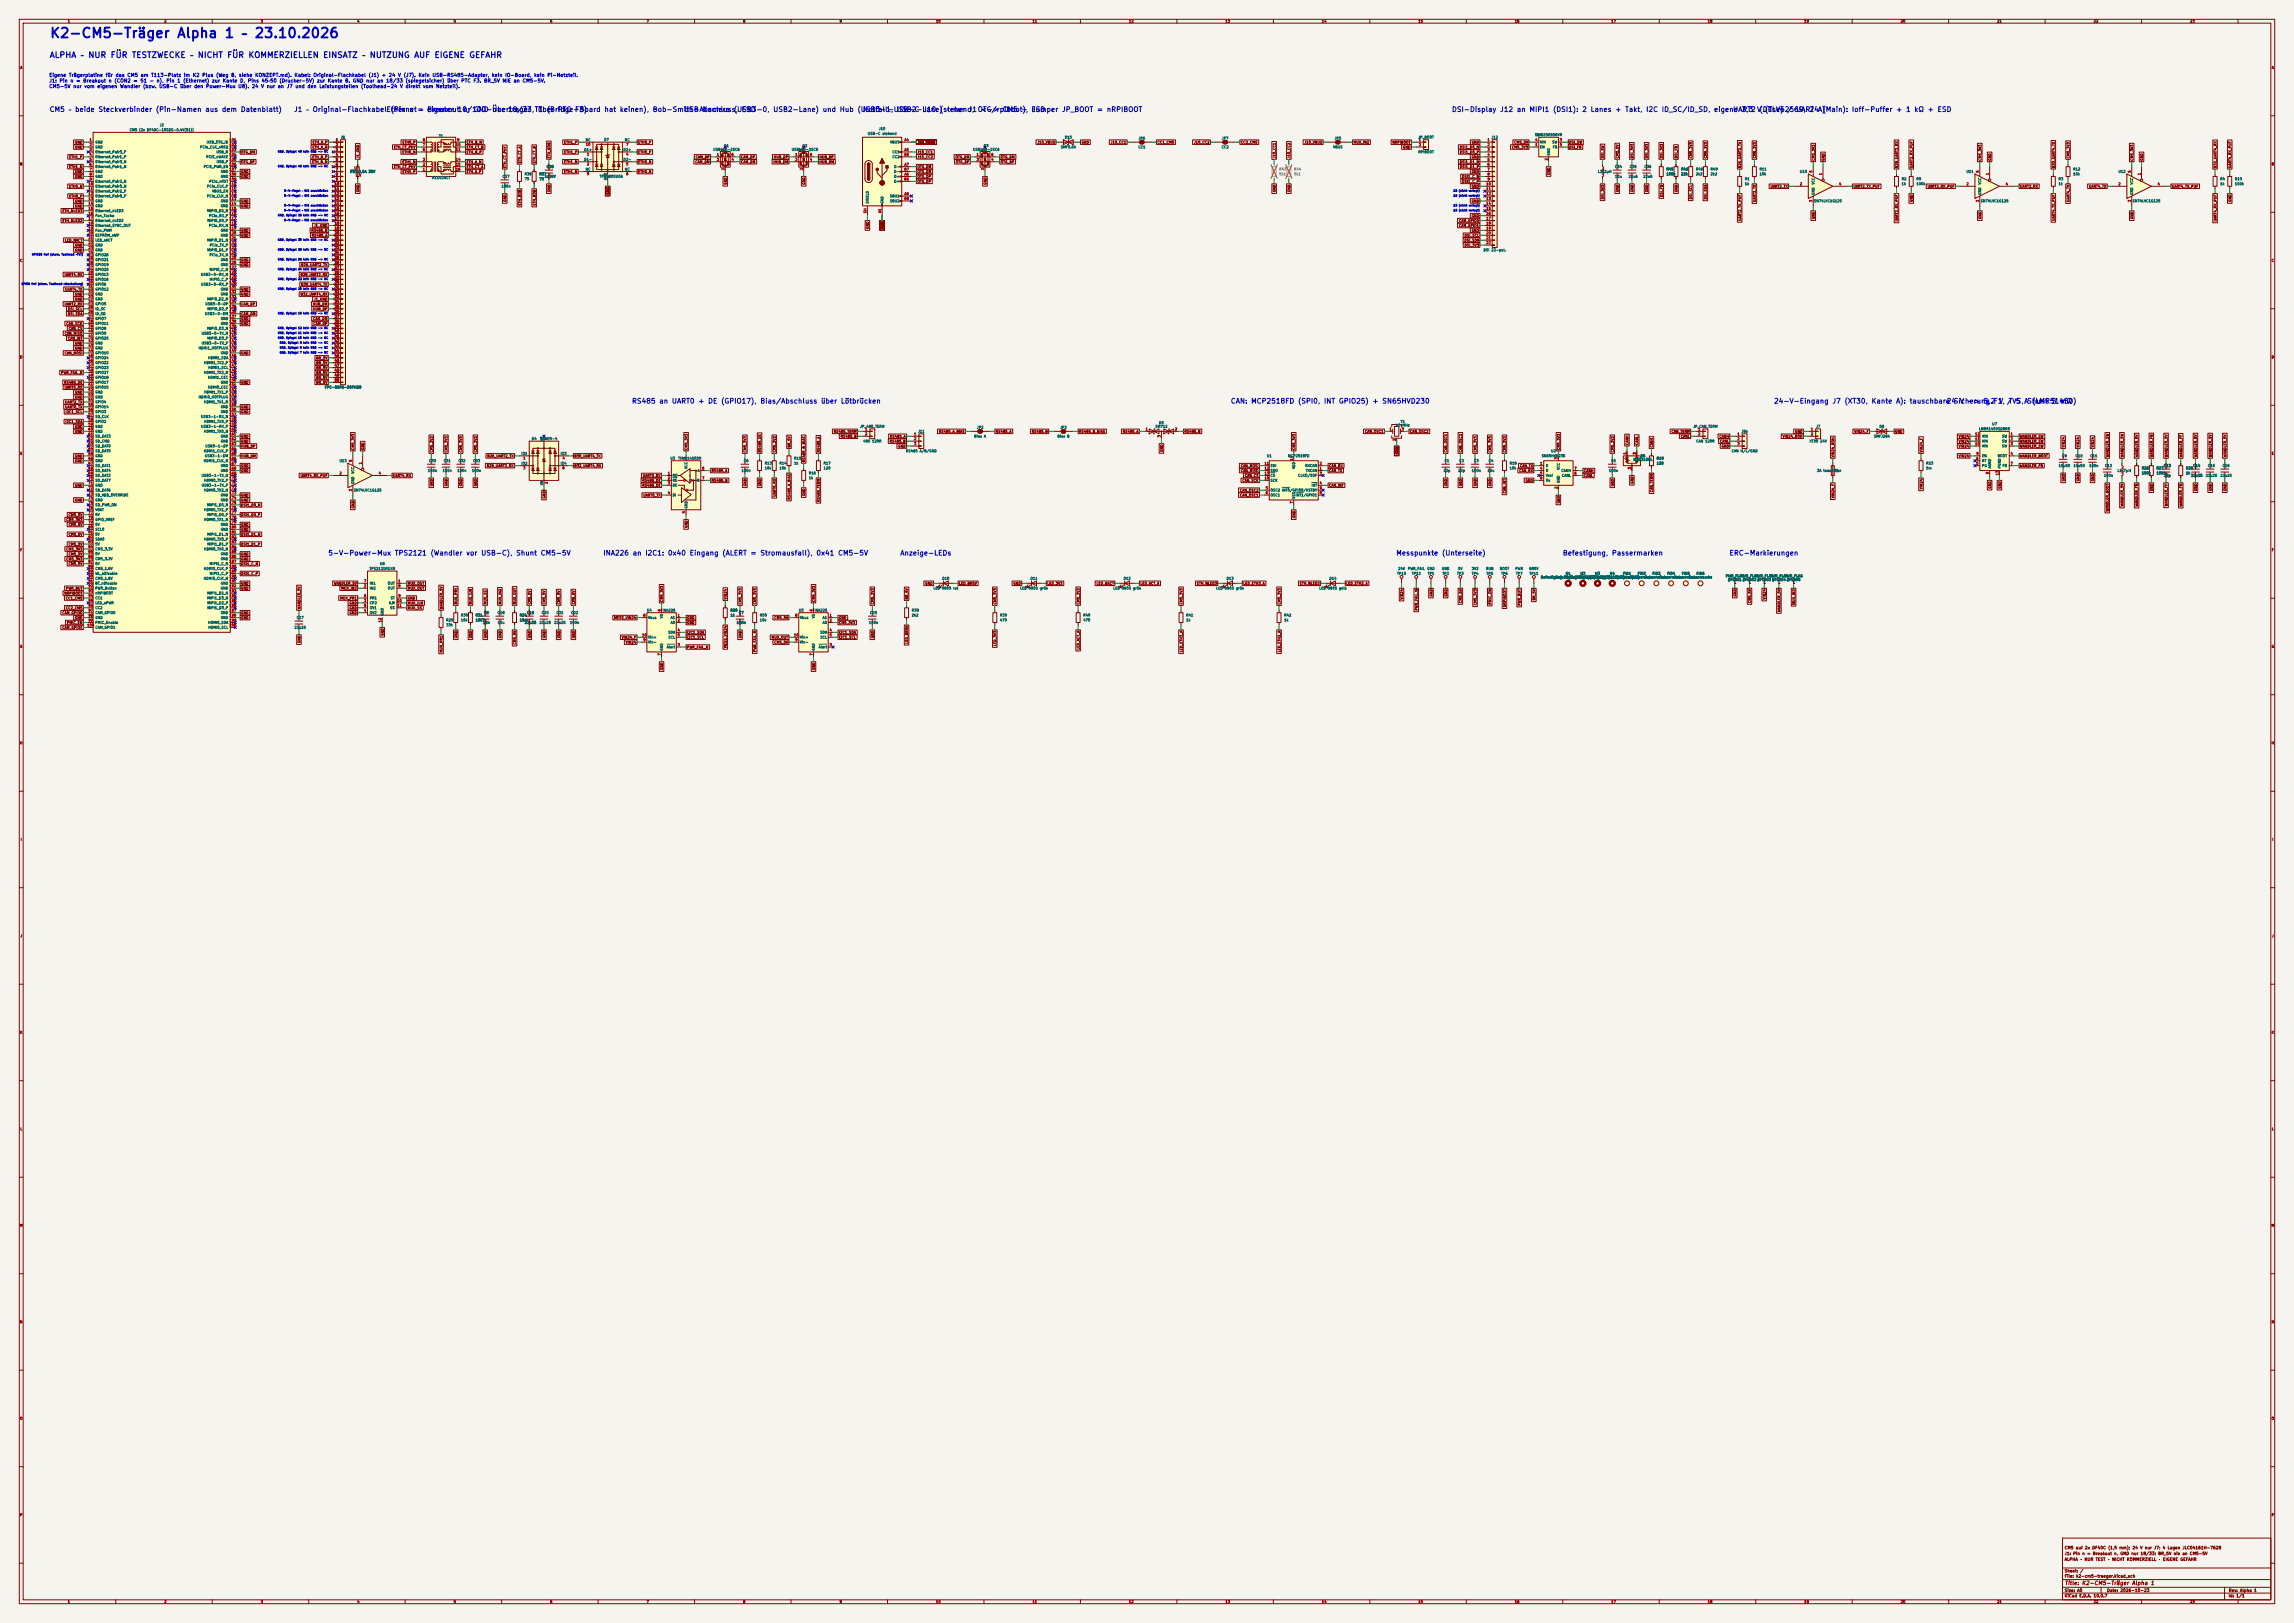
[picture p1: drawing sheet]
<svg xmlns="http://www.w3.org/2000/svg" width="1189mm" height="841mm" viewBox="0 0 1189 841" stroke-linecap="round" stroke-linejoin="round" font-family="sans-serif">
<defs><g id="words">
<text font-size="5.1" fill="#0000c2" x="26" y="21">K2-CM5-Träger Alpha 1 – 23.10.2026</text>
<text font-size="3" fill="#0000c2" x="25" y="31">ALPHA – NUR FÜR TESTZWECKE – NICHT FÜR KOMMERZIELLEN EINSATZ – NUTZUNG AUF EIGENE GEFAHR</text>
<g font-size="2.5" fill="#0000c2">
<text x="25" y="59">CM5 – beide Steckverbinder (Pin-Namen aus dem Datenblatt)</text>
<text x="152" y="59">J1 – Original-FlachkabelEthernet= eigener 10/100-Übertrager</text>
<text x="202" y="59">(Pin n</text>
<text x="218" y="59">– Breakout n; GND nur 18/33,T1 (Bridge-Board hat keinen), Bob-Smith-Abschluss, ESD</text>
<text x="279" y="59">über PTC F3)</text>
<text x="354" y="59">USB Kamera (USB3-0, USB2-Lane) und Hub (USB3-1, USB2-Lane) – nur J1OTG/rpiboot), ESD</text>
<text x="447" y="59">Notfall-USB-C J10 (stehend,</text>
<text x="508" y="59">&lt;-&gt; CM5 + Jumper JP_BOOT = nRPIBOOT</text>
<text x="752" y="59">DSI-Display J12 an MIPI1 (DSI1): 2 Lanes + Takt, I2C ID_SC/ID_SD, eigene 3,3</text>
<text x="898" y="59">UART2V (TLV62569, 2</text>
<text x="912" y="59">(Düse) / UART4A)</text>
<text x="944" y="59">(Main): Ioff-Puffer + 1 kΩ + ESD</text>
<text x="327" y="210">RS485 an UART0 + DE (GPIO17), Bias/Abschluss über Lötbrücken</text>
<text x="638" y="210">CAN: MCP2518FD (SPI0, INT GPIO25) + SN65HVD230</text>
<text x="919" y="210">24-V-Eingang J7 (XT30, Kante A): tauschbare Sicherung F1, / 5</text>
<text x="1009" y="210">24 V -&gt; 5,2 V</text>
<text x="1041" y="210">TVS,AShunt 5 mΩ</text>
<text x="1053" y="210">(LMR51450)</text>
<text x="170" y="288">5-V-Power-Mux TPS2121 (Wandler vor USB-C), Shunt CM5-5V</text>
<text x="312" y="288">INA226 an I2C1: 0x40 Eingang (ALERT = Stromausfall), 0x41 CM5-5V</text>
<text x="466" y="288">Anzeige-LEDs</text>
<text x="723" y="288">Messpunkte (Unterseite)</text>
<text x="810" y="288">Befestigung, Passermarken</text>
<text x="896" y="288">ERC-Markierungen</text>
</g>
<text font-size="2" fill="#840000" x="1070" y="822">Title: K2-CM5-Träger Alpha 1</text>
<g font-size="1.8" fill="#0000c2">
<text x="25" y="40">Eigene Trägerplatine für das CM5 am T113-Platz im K2 Plus (Weg B, siehe KONZEPT.md). Kabel: Original-Flachkabel (J1) + 24 V (J7). Kein USB-RS485-Adapter, kein IO-Board, kein Pi-Netzteil.</text>
<text x="25" y="43">J1: Pin n = Breakout n (CON2 = 51 − n), Pin 1 (Ethernet) zur Kante D, Pins 45–50 (Drucker-5V) zur Kante B. GND nur an 18/33 (spiegelsicher) über PTC F3. BR_5V NIE an CM5-5V.</text>
<text x="25" y="46">CM5-5V nur vom eigenen Wandler (bzw. USB-C über den Power-Mux U8). 24 V nur an J7 und den Leistungsteilen (Toolhead-24 V direkt vom Netzteil).</text>
</g>
<g font-size="1.5" fill="#840000">
<text x="1070" y="803">CM5 auf 2x DF40C (1,5 mm); 24 V nur J7; 4 Lagen JLC04161H-7628</text>
<text x="1070" y="809">ALPHA · NUR TEST · NICHT KOMMERZIELL · EIGENE GEFAHR</text>
<text x="1070" y="806">J1: Pin n = Breakout n, GND nur 18/33; BR_5V nie an CM5-5V</text>
<text x="1070" y="815">Sheet: /</text>
<text x="1070" y="818">File: k2-cm5-traeger.kicad_sch</text>
<text x="1070" y="825">Size: A0</text>
<text x="1092" y="825">Date: 2026-10-23</text>
<text x="1155" y="825">Rev: Alpha 1</text>
<text x="1070" y="828">KiCad E.D.A. 10.0.7</text>
<text x="1155" y="828">Id: 1/1</text>
</g>
<g font-size="1.3" fill="#840000">
<text x="35" y="12">1</text>
<text x="85" y="12">2</text>
<text x="135" y="12">3</text>
<text x="185" y="12">4</text>
<text x="235" y="12">5</text>
<text x="285" y="12">6</text>
<text x="335" y="12">7</text>
<text x="385" y="12">8</text>
<text x="435" y="12">9</text>
<text x="485" y="12">10</text>
<text x="535" y="12">11</text>
<text x="585" y="12">12</text>
<text x="635" y="12">13</text>
<text x="685" y="12">14</text>
<text x="735" y="12">15</text>
<text x="785" y="12">16</text>
<text x="835" y="12">17</text>
<text x="885" y="12">18</text>
<text x="935" y="12">19</text>
<text x="985" y="12">20</text>
<text x="1035" y="12">21</text>
<text x="1085" y="12">22</text>
<text x="1135" y="12">23</text>
<text x="10" y="36">A</text>
<text x="1177" y="36">A</text>
<text x="39" y="75">GND</text>
<text x="39" y="77">GND</text>
<text x="162" y="77">ETH_A_N</text>
<text x="162" y="75">ETH_A_P</text>
<text x="204" y="77">ETH_CT_PHY</text>
<text x="208" y="75">ETH0_P</text>
<text x="242" y="75">ETH_B_N</text>
<text x="242" y="77">ETH_CT_B</text>
<text x="292" y="75">ETH1_P</text>
<text x="331" y="75">ETH0_P</text>
<text x="475" y="75">J10_VBUS</text>
<text x="538" y="75">J10_VBUS</text>
<text x="560" y="75">GND</text>
<text x="575" y="75">J10_CC1</text>
<text x="600" y="75">CC1_CM5</text>
<text x="619" y="75">J10_CC2</text>
<text x="643" y="75">CC2_CM5</text>
<text x="676" y="75">J10_VBUS</text>
<text x="701" y="75">MUX_IN2</text>
<text x="722" y="75">NRPIBOOT</text>
<text x="727" y="77">GND</text>
<text x="756" y="77">DSI1_D0_N</text>
<text x="763" y="75">GND</text>
<text x="783" y="77">CM5_3V3</text>
<text x="785" y="75">CM5_5V</text>
<text x="813" y="77">DSI_FB</text>
<text x="813" y="75">DSI_SW</text>
<text x="36" y="82">ETH1_P</text>
<text x="125" y="80">OTG_DM</text>
<text x="162" y="82">ETH_B_P</text>
<text x="186" y="82" transform="rotate(-90 186 82)">J1_GND</text>
<text x="208" y="80">ETH0_N</text>
<text x="242" y="80">ETH_B_P</text>
<text x="286" y="82" transform="rotate(-90 286 82)">ETH_BOB</text>
<text x="292" y="80">ETH1_P</text>
<text x="331" y="80">ETH0_P</text>
<text x="360" y="82">CAM_DP</text>
<text x="384" y="82">CAM_DP</text>
<text x="401" y="82">HUB_DP</text>
<text x="425" y="82">HUB_DP</text>
<text x="475" y="82">J10_CC2</text>
<text x="475" y="80">J10_CC1</text>
<text x="495" y="82">OTG_DM</text>
<text x="519" y="82">OTG_DM</text>
<text x="661" y="82" transform="rotate(-90 661 82)">J10_CC1</text>
<text x="669" y="82" transform="rotate(-90 669 82)">J10_CC2</text>
<text x="756" y="80">DSI1_D0_P</text>
<text x="763" y="82">GND</text>
<text x="832" y="82" transform="rotate(-90 832 82)">DSI_SW</text>
<text x="839" y="82" transform="rotate(-90 839 82)">CM5_5V</text>
<text x="847" y="82" transform="rotate(-90 847 82)">DSI_3V3</text>
<text x="854" y="82" transform="rotate(-90 854 82)">DSI_3V3</text>
<text x="862" y="82" transform="rotate(-90 862 82)">DSI_3V3</text>
<text x="870" y="82" transform="rotate(-90 870 82)">DSI_FB</text>
<text x="877" y="82" transform="rotate(-90 877 82)">CM5_3V3</text>
<text x="885" y="82" transform="rotate(-90 885 82)">CM5_3V3</text>
<text x="910" y="82" transform="rotate(-90 910 82)">CM5_3V3</text>
<text x="941" y="83" transform="rotate(-90 941 83)">CM5_3V3</text>
<text x="946" y="83" transform="rotate(-90 946 83)">GND</text>
<text x="1027" y="83" transform="rotate(-90 1027 83)">CM5_3V3</text>
<text x="1032" y="83" transform="rotate(-90 1032 83)">GND</text>
<text x="1073" y="82" transform="rotate(-90 1073 82)">CM5_3V3</text>
<text x="1106" y="83" transform="rotate(-90 1106 83)">CM5_3V3</text>
<text x="1111" y="83" transform="rotate(-90 1111 83)">GND</text>
<text x="10" y="86">B</text>
<text x="36" y="87">ETH1_N</text>
<text x="39" y="90">GND</text>
<text x="125" y="90">GND</text>
<text x="125" y="85">OTG_DP</text>
<text x="162" y="85">ETH_B_N</text>
<text x="204" y="87">ETH_CT_PHY</text>
<text x="208" y="85">ETH1_N</text>
<text x="208" y="90">ETH1_P</text>
<text x="242" y="85">ETH_A_N</text>
<text x="242" y="90">ETH_A_P</text>
<text x="242" y="87">ETH_CT_A</text>
<text x="263" y="87" transform="rotate(-90 263 87)">ETH_CT_PHY</text>
<text x="270" y="85" transform="rotate(-90 270 85)">ETH_CT_A</text>
<text x="278" y="85" transform="rotate(-90 278 85)">ETH_CT_B</text>
<text x="292" y="85">ETH1_N</text>
<text x="292" y="90">ETH1_N</text>
<text x="331" y="85">ETH0_N</text>
<text x="331" y="90">ETH0_N</text>
<text x="360" y="85">CAM_DM</text>
<text x="384" y="85">CAM_DM</text>
<text x="401" y="85">HUB_DM</text>
<text x="425" y="85">HUB_DM</text>
<text x="475" y="90">OTG_DM</text>
<text x="475" y="87">OTG_DM</text>
<text x="495" y="85">OTG_DP</text>
<text x="519" y="85">OTG_DP</text>
<text x="756" y="85">DSI1_D1_N</text>
<text x="756" y="87">DSI1_D1_P</text>
<text x="763" y="90">GND</text>
<text x="903" y="87" transform="rotate(-90 903 87)">B26_UART2_TX</text>
<text x="984" y="87" transform="rotate(-90 984 87)">B28_UART2_RX</text>
<text x="992" y="87" transform="rotate(-90 992 87)">UART2_RX_PUF</text>
<text x="1065" y="87" transform="rotate(-90 1065 87)">B30_UART4_TX</text>
<text x="1149" y="87" transform="rotate(-90 1149 87)">B32_UART4_RX</text>
<text x="1157" y="87" transform="rotate(-90 1157 87)">UART4_RX_PUF</text>
<text x="1177" y="86">B</text>
<text x="39" y="92">GND</text>
<text x="125" y="92">GND</text>
<text x="377" y="96" transform="rotate(-90 377 96)">GND</text>
<text x="418" y="96" transform="rotate(-90 418 96)">GND</text>
<text x="475" y="95">OTG_DP</text>
<text x="475" y="92">OTG_DP</text>
<text x="512" y="96" transform="rotate(-90 512 96)">GND</text>
<text x="758" y="92">DSI1_C_N</text>
<text x="758" y="95">DSI1_C_P</text>
<text x="804" y="91" transform="rotate(-90 804 91)">GND</text>
<text x="36" y="98">ETH0_N</text>
<text x="186" y="100" transform="rotate(-90 186 100)">GND</text>
<text x="286" y="100" transform="rotate(-90 286 100)">GND</text>
<text x="316" y="101" transform="rotate(-90 316 101)">GND</text>
<text x="661" y="100" transform="rotate(-90 661 100)">GND</text>
<text x="669" y="100" transform="rotate(-90 669 100)">GND</text>
<text x="763" y="98">GND</text>
<text x="839" y="100" transform="rotate(-90 839 100)">GND</text>
<text x="847" y="100" transform="rotate(-90 847 100)">GND</text>
<text x="854" y="100" transform="rotate(-90 854 100)">GND</text>
<text x="870" y="100" transform="rotate(-90 870 100)">GND</text>
<text x="917" y="98">UART2_TX</text>
<text x="960" y="98">UART2_TX_PUF</text>
<text x="999" y="98">UART2_RX_PUF</text>
<text x="1047" y="98">UART2_RX</text>
<text x="1083" y="98">UART4_TX</text>
<text x="1126" y="98">UART4_TX_PUF</text>
<text x="36" y="103">ETH0_P</text>
<text x="39" y="108">GND</text>
<text x="39" y="105">GND</text>
<text x="125" y="108">GND</text>
<text x="125" y="105">GND</text>
<text x="263" y="105" transform="rotate(-90 263 105)">GND</text>
<text x="270" y="107" transform="rotate(-90 270 107)">ETH_BOB</text>
<text x="278" y="107" transform="rotate(-90 278 107)">ETH_BOB</text>
<text x="763" y="105">GND</text>
<text x="832" y="103" transform="rotate(-90 832 103)">DSI_3V3</text>
<text x="862" y="102" transform="rotate(-90 862 102)">DSI_FB</text>
<text x="877" y="103" transform="rotate(-90 877 103)">DSI_SCL</text>
<text x="885" y="103" transform="rotate(-90 885 103)">DSI_SDA</text>
<text x="910" y="105" transform="rotate(-90 910 105)">UART2_TX</text>
<text x="992" y="105" transform="rotate(-90 992 105)">GND</text>
<text x="1073" y="105" transform="rotate(-90 1073 105)">UART4_TX</text>
<text x="1157" y="105" transform="rotate(-90 1157 105)">GND</text>
<text x="32" y="110">ETH_NLED3</text>
<text x="763" y="113">GND</text>
<text x="941" y="114" transform="rotate(-90 941 114)">GND</text>
<text x="1027" y="114" transform="rotate(-90 1027 114)">GND</text>
<text x="1106" y="114" transform="rotate(-90 1106 114)">GND</text>
<text x="32" y="115">ETH_NLED2</text>
<text x="163" y="118">J1_GND</text>
<text x="451" y="119" transform="rotate(-90 451 119)">GND</text>
<text x="458" y="119" transform="rotate(-90 458 119)">GND</text>
<text x="756" y="118">CAM_GPIO1</text>
<text x="756" y="115">CAM_GPIO0</text>
<text x="903" y="115" transform="rotate(-90 903 115)">UART2_TX_PUF</text>
<text x="984" y="115" transform="rotate(-90 984 115)">UART2_RX_PUF</text>
<text x="1065" y="115" transform="rotate(-90 1065 115)">UART4_TX_PUF</text>
<text x="1149" y="115" transform="rotate(-90 1149 115)">UART4_RX_PUF</text>
<text x="34" y="126">LED_NACT</text>
<text x="125" y="120">GND</text>
<text x="125" y="123">GND</text>
<text x="161" y="120">RS485_B</text>
<text x="161" y="123">RS485_A</text>
<text x="759" y="126">DSI_SDA</text>
<text x="759" y="123">DSI_SCL</text>
<text x="763" y="120">GND</text>
<text x="39" y="131">GND</text>
<text x="39" y="128">GND</text>
<text x="759" y="128">DSI_3V3</text>
<text x="10" y="136">C</text>
<text x="125" y="136">GND</text>
<text x="1177" y="136">C</text>
<text x="33" y="143">UART4_RX</text>
<text x="125" y="138">GND</text>
<text x="156" y="143">B28_UART2_RX</text>
<text x="156" y="138">B26_UART2_TX</text>
<text x="156" y="148">B30_UART4_TX</text>
<text x="34" y="151">UART4_TX</text>
<text x="39" y="156">GND</text>
<text x="39" y="153">GND</text>
<text x="125" y="153">GND</text>
<text x="125" y="151">GND</text>
<text x="156" y="153">B32_UART4_RX</text>
<text x="163" y="156">J1_GND</text>
<text x="33" y="159">UART2_RX</text>
<text x="35" y="161">DSI_SCL</text>
<text x="125" y="159">CAM_DP</text>
<text x="162" y="159">HUB_DM</text>
<text x="162" y="161">HUB_DP</text>
<text x="35" y="164">DSI_SDA</text>
<text x="125" y="164">CAM_DM</text>
<text x="125" y="166">GND</text>
<text x="162" y="166">CAM_DM</text>
<text x="33" y="174">CAN_MISO</text>
<text x="34" y="169">CAN_SCK</text>
<text x="35" y="171">CAN_CS</text>
<text x="125" y="169">GND</text>
<text x="162" y="169">CAM_DP</text>
<text x="35" y="176">CAN_INT</text>
<text x="39" y="179">GND</text>
<text x="10" y="186">D</text>
<text x="33" y="184">CAN_MOSI</text>
<text x="39" y="181">GND</text>
<text x="125" y="184">GND</text>
<text x="1177" y="186">D</text>
<text x="164" y="192">BR_5V</text>
<text x="164" y="189">BR_5V</text>
<text x="164" y="186">BR_5V</text>
<text x="32" y="194">PWR_FAIL_N</text>
<text x="164" y="197">BR_5V</text>
<text x="164" y="194">BR_5V</text>
<text x="33" y="199">RS485_DE</text>
<text x="33" y="202">UART0_RX</text>
<text x="125" y="199">GND</text>
<text x="164" y="199">BR_5V</text>
<text x="34" y="209">UART2_TX</text>
<text x="39" y="207">GND</text>
<text x="39" y="204">GND</text>
<text x="34" y="212">UART0_TX</text>
<text x="34" y="214">I2C1_SCL</text>
<text x="125" y="214">GND</text>
<text x="125" y="212">GND</text>
<text x="34" y="219">I2C1_SDA</text>
<text x="39" y="225">GND</text>
<text x="39" y="222">GND</text>
<text x="125" y="227">GND</text>
<text x="432" y="225">RS485_TERM</text>
<text x="436" y="227">RS485_B</text>
<text x="461" y="227">RS485_A</text>
<text x="486" y="225">RS485_A_BIAS</text>
<text x="516" y="225">RS485_A</text>
<text x="535" y="225">RS485_B</text>
<text x="559" y="225">RS485_B_BIAS</text>
<text x="582" y="225">RS485_A</text>
<text x="614" y="225">RS485_B</text>
<text x="707" y="225">CAN_OSC1</text>
<text x="731" y="225">CAN_OSC2</text>
<text x="866" y="225">CAN_TERM</text>
<text x="871" y="227">CANL</text>
<text x="891" y="227">CANH</text>
<text x="924" y="227">VIN24_ROH</text>
<text x="930" y="225">GND</text>
<text x="961" y="225">VIN24_F</text>
<text x="982" y="225">GND</text>
<text x="1015" y="227">VIN24</text>
<text x="1047" y="227">WANDLER_SW</text>
<text x="125" y="230">GND</text>
<text x="125" y="232">HUB_DP</text>
<text x="184" y="233" transform="rotate(-90 184 233)">CM5_3V3</text>
<text x="189" y="233" transform="rotate(-90 189 233)">GND</text>
<text x="357" y="233" transform="rotate(-90 357 233)">CM5_3V3</text>
<text x="410" y="232" transform="rotate(-90 410 232)">BR_5V</text>
<text x="461" y="230">RS485_B</text>
<text x="465" y="232">GND</text>
<text x="672" y="233" transform="rotate(-90 672 233)">CM5_3V3</text>
<text x="809" y="233" transform="rotate(-90 809 233)">CM5_3V3</text>
<text x="844" y="231" transform="rotate(-90 844 231)">CANH</text>
<text x="849" y="231" transform="rotate(-90 849 231)">CANL</text>
<text x="857" y="232" transform="rotate(-90 857 232)">CANH</text>
<text x="891" y="230">CANL</text>
<text x="892" y="232">GND</text>
<text x="1015" y="232">VIN24</text>
<text x="1015" y="230">VIN24</text>
<text x="1047" y="232">WANDLER_SW</text>
<text x="1047" y="230">WANDLER_SW</text>
<text x="1070" y="232" transform="rotate(-90 1070 232)">VIN24</text>
<text x="1078" y="232" transform="rotate(-90 1078 232)">VIN24</text>
<text x="1086" y="232" transform="rotate(-90 1086 232)">VIN24</text>
<text x="10" y="236">E</text>
<text x="39" y="240">GND</text>
<text x="39" y="237">GND</text>
<text x="125" y="237">HUB_DM</text>
<text x="225" y="235" transform="rotate(-90 225 235)">CM5_3V3</text>
<text x="232" y="235" transform="rotate(-90 232 235)">CM5_3V3</text>
<text x="240" y="235" transform="rotate(-90 240 235)">CM5_3V3</text>
<text x="247" y="235" transform="rotate(-90 247 235)">CM5_3V3</text>
<text x="252" y="237">B26_UART2_TX</text>
<text x="298" y="237">B30_UART4_TX</text>
<text x="387" y="235" transform="rotate(-90 387 235)">CM5_3V3</text>
<text x="395" y="235" transform="rotate(-90 395 235)">RS485_DE</text>
<text x="402" y="235" transform="rotate(-90 402 235)">CM5_3V3</text>
<text x="418" y="240" transform="rotate(-90 418 240)">RS485_B_BIAS</text>
<text x="425" y="235" transform="rotate(-90 425 235)">RS485_A</text>
<text x="603" y="234" transform="rotate(-90 603 234)">GND</text>
<text x="725" y="236" transform="rotate(-90 725 236)">GND</text>
<text x="750" y="235" transform="rotate(-90 750 235)">CAN_OSC1</text>
<text x="758" y="235" transform="rotate(-90 758 235)">CAN_OSC2</text>
<text x="766" y="235" transform="rotate(-90 766 235)">CM5_3V3</text>
<text x="773" y="235" transform="rotate(-90 773 235)">CM5_3V3</text>
<text x="781" y="235" transform="rotate(-90 781 235)">CM5_3V3</text>
<text x="837" y="235" transform="rotate(-90 837 235)">CM5_3V3</text>
<text x="951" y="237" transform="rotate(-90 951 237)">VIN24_ROH</text>
<text x="997" y="235" transform="rotate(-90 997 235)">VIN24_F</text>
<text x="1015" y="237">VIN24</text>
<text x="1047" y="237">WANDLER_BOOT</text>
<text x="1093" y="237" transform="rotate(-90 1093 237)">WANDLER_SW</text>
<text x="1101" y="237" transform="rotate(-90 1101 237)">WANDLER_SW</text>
<text x="1108" y="237" transform="rotate(-90 1108 237)">WANDLER_5V</text>
<text x="1116" y="237" transform="rotate(-90 1116 237)">WANDLER_FB</text>
<text x="1124" y="237" transform="rotate(-90 1124 237)">WANDLER_5V</text>
<text x="1131" y="237" transform="rotate(-90 1131 237)">WANDLER_FF</text>
<text x="1139" y="237" transform="rotate(-90 1139 237)">WANDLER_5V</text>
<text x="1147" y="237" transform="rotate(-90 1147 237)">WANDLER_5V</text>
<text x="1154" y="237" transform="rotate(-90 1154 237)">WANDLER_5V</text>
<text x="1177" y="236">E</text>
<text x="125" y="242">GND</text>
<text x="125" y="245">GND</text>
<text x="252" y="242">B28_UART2_RX</text>
<text x="298" y="242">B32_UART4_RX</text>
<text x="369" y="245">RS485_A</text>
<text x="643" y="245">CAN_MISO</text>
<text x="643" y="242">CAN_MOSI</text>
<text x="689" y="245">CAN_TX</text>
<text x="689" y="242">CAN_RX</text>
<text x="787" y="245">CAN_RX</text>
<text x="788" y="242">CAN_TX</text>
<text x="821" y="245">CANH</text>
<text x="1047" y="242">WANDLER_FB</text>
<text x="156" y="247">UART4_RX_PUF</text>
<text x="204" y="247">UART4_RX</text>
<text x="333" y="250">RS485_DE</text>
<text x="333" y="247">UART0_RX</text>
<text x="369" y="250">RS485_B</text>
<text x="644" y="250">CAN_SCK</text>
<text x="645" y="247">CAN_CS</text>
<text x="791" y="250">GND</text>
<text x="821" y="247">CANL</text>
<text x="847" y="251" transform="rotate(-90 847 251)">GND</text>
<text x="1070" y="250" transform="rotate(-90 1070 250)">GND</text>
<text x="1078" y="250" transform="rotate(-90 1078 250)">GND</text>
<text x="1086" y="250" transform="rotate(-90 1086 250)">GND</text>
<text x="39" y="253">GND</text>
<text x="125" y="258">GND</text>
<text x="225" y="252" transform="rotate(-90 225 252)">GND</text>
<text x="232" y="252" transform="rotate(-90 232 252)">GND</text>
<text x="240" y="252" transform="rotate(-90 240 252)">GND</text>
<text x="247" y="252" transform="rotate(-90 247 252)">GND</text>
<text x="333" y="253">RS485_DE</text>
<text x="333" y="258">UART0_TX</text>
<text x="387" y="252" transform="rotate(-90 387 252)">GND</text>
<text x="395" y="252" transform="rotate(-90 395 252)">GND</text>
<text x="402" y="258" transform="rotate(-90 402 258)">UART0_RX</text>
<text x="418" y="257" transform="rotate(-90 418 257)">GND</text>
<text x="642" y="258">CAN_OSC1</text>
<text x="642" y="255">CAN_OSC2</text>
<text x="689" y="253">CAN_INT</text>
<text x="750" y="252" transform="rotate(-90 750 252)">GND</text>
<text x="758" y="252" transform="rotate(-90 758 252)">GND</text>
<text x="766" y="252" transform="rotate(-90 766 252)">GND</text>
<text x="773" y="252" transform="rotate(-90 773 252)">GND</text>
<text x="781" y="256" transform="rotate(-90 781 256)">CAN_INT</text>
<text x="837" y="252" transform="rotate(-90 837 252)">GND</text>
<text x="857" y="255" transform="rotate(-90 857 255)">CAN_TERM</text>
<text x="997" y="254" transform="rotate(-90 997 254)">VIN24</text>
<text x="1032" y="253" transform="rotate(-90 1032 253)">GND</text>
<text x="1037" y="253" transform="rotate(-90 1037 253)">GND</text>
<text x="1116" y="255" transform="rotate(-90 1116 255)">GND</text>
<text x="1139" y="255" transform="rotate(-90 1139 255)">GND</text>
<text x="1147" y="255" transform="rotate(-90 1147 255)">GND</text>
<text x="1154" y="255" transform="rotate(-90 1154 255)">GND</text>
<text x="39" y="260">GND</text>
<text x="125" y="263">DSI1_D0_N</text>
<text x="125" y="260">GND</text>
<text x="184" y="264" transform="rotate(-90 184 264)">GND</text>
<text x="283" y="258" transform="rotate(-90 283 258)">GND</text>
<text x="410" y="259" transform="rotate(-90 410 259)">RS485_A_BIAS</text>
<text x="425" y="260" transform="rotate(-90 425 260)">RS485_TERM</text>
<text x="809" y="261" transform="rotate(-90 809 261)">GND</text>
<text x="951" y="258" transform="rotate(-90 951 258)">VIN24_F</text>
<text x="1101" y="263" transform="rotate(-90 1101 263)">WANDLER_5V</text>
<text x="1108" y="263" transform="rotate(-90 1108 263)">WANDLER_FB</text>
<text x="1124" y="263" transform="rotate(-90 1124 263)">WANDLER_FF</text>
<text x="1131" y="263" transform="rotate(-90 1131 263)">WANDLER_FB</text>
<text x="35" y="268">CM5_5V</text>
<text x="125" y="268">DSI1_D0_P</text>
<text x="672" y="269" transform="rotate(-90 672 269)">GND</text>
<text x="1093" y="265" transform="rotate(-90 1093 265)">WANDLER_BOOT</text>
<text x="34" y="270">CM5_3V3</text>
<text x="35" y="273">CM5_5V</text>
<text x="125" y="273">GND</text>
<text x="125" y="275">GND</text>
<text x="357" y="274" transform="rotate(-90 357 274)">GND</text>
<text x="35" y="278">CM5_5V</text>
<text x="125" y="278">DSI1_D1_N</text>
<text x="10" y="286">F</text>
<text x="34" y="286">CM5_3V3</text>
<text x="35" y="283">CM5_5V</text>
<text x="125" y="283">DSI1_D1_P</text>
<text x="1177" y="286">F</text>
<text x="34" y="291">CM5_3V3</text>
<text x="35" y="293">CM5_5V</text>
<text x="35" y="288">CM5_5V</text>
<text x="125" y="293">DSI1_C_N</text>
<text x="125" y="291">GND</text>
<text x="125" y="288">GND</text>
<text x="125" y="298">DSI1_C_P</text>
<text x="34" y="306">PWR_BUT</text>
<text x="125" y="306">GND</text>
<text x="125" y="303">GND</text>
<text x="173" y="303">WANDLER_5V</text>
<text x="177" y="306">MUX_IN2</text>
<text x="211" y="306">MUX_OUT</text>
<text x="211" y="303">MUX_OUT</text>
<text x="479" y="303">GND</text>
<text x="497" y="303">LED_BR5V</text>
<text x="525" y="303">GND</text>
<text x="543" y="303">LED_3V3</text>
<text x="568" y="303">LED_NACT</text>
<text x="591" y="303">LED_ACT_A</text>
<text x="620" y="303">ETH_NLED3</text>
<text x="644" y="303">LED_ETH3_A</text>
<text x="674" y="303">ETH_NLED2</text>
<text x="698" y="303">LED_ETH2_A</text>
<text x="33" y="308">NRPIBOOT</text>
<text x="34" y="311">CC1_CM5</text>
<text x="176" y="311">MUX_PR1</text>
<text x="211" y="311">GND</text>
<text x="377" y="311" transform="rotate(-90 377 311)">VIN24</text>
<text x="471" y="311" transform="rotate(-90 471 311)">BR_5V</text>
<text x="727" y="311" transform="rotate(-90 727 311)">VIN24</text>
<text x="743" y="309" transform="rotate(-90 743 309)">GND</text>
<text x="750" y="309" transform="rotate(-90 750 309)">GND</text>
<text x="796" y="311" transform="rotate(-90 796 311)">BR_5V</text>
<text x="900" y="309" transform="rotate(-90 900 309)">GND</text>
<text x="915" y="311" transform="rotate(-90 915 311)">VIN24</text>
<text x="34" y="316">CC2_CM5</text>
<text x="156" y="316" transform="rotate(-90 156 316)">WANDLER_5V</text>
<text x="181" y="316">GND</text>
<text x="181" y="313">GND</text>
<text x="211" y="316">MUX_SS</text>
<text x="211" y="313">MUX_ILM</text>
<text x="230" y="316" transform="rotate(-90 230 316)">WANDLER_5V</text>
<text x="237" y="313" transform="rotate(-90 237 313)">MUX_PR1</text>
<text x="245" y="313" transform="rotate(-90 245 313)">MUX_ILM</text>
<text x="253" y="313" transform="rotate(-90 253 313)">MUX_SS</text>
<text x="260" y="313" transform="rotate(-90 260 313)">MUX_IN2</text>
<text x="268" y="313" transform="rotate(-90 268 313)">MUX_OUT</text>
<text x="275" y="313" transform="rotate(-90 275 313)">CM5_5V</text>
<text x="283" y="313" transform="rotate(-90 283 313)">CM5_5V</text>
<text x="291" y="313" transform="rotate(-90 291 313)">CM5_5V</text>
<text x="298" y="313" transform="rotate(-90 298 313)">CM5_5V</text>
<text x="344" y="312" transform="rotate(-90 344 312)">CM5_3V3</text>
<text x="385" y="313" transform="rotate(-90 385 313)">CM5_3V3</text>
<text x="392" y="313" transform="rotate(-90 392 313)">CM5_3V3</text>
<text x="423" y="312" transform="rotate(-90 423 312)">CM5_3V3</text>
<text x="453" y="313" transform="rotate(-90 453 313)">CM5_3V3</text>
<text x="517" y="313" transform="rotate(-90 517 313)">CM5_3V3</text>
<text x="560" y="313" transform="rotate(-90 560 313)">CM5_3V3</text>
<text x="613" y="313" transform="rotate(-90 613 313)">CM5_3V3</text>
<text x="664" y="313" transform="rotate(-90 664 313)">CM5_3V3</text>
<text x="735" y="316" transform="rotate(-90 735 316)">PWR_FAIL_N</text>
<text x="758" y="313" transform="rotate(-90 758 313)">CM5_5V</text>
<text x="766" y="314" transform="rotate(-90 766 314)">CM5_3V3</text>
<text x="773" y="313" transform="rotate(-90 773 313)">PMIC_EN</text>
<text x="781" y="315" transform="rotate(-90 781 315)">NRPIBOOT</text>
<text x="788" y="314" transform="rotate(-90 788 314)">PWR_BUT</text>
<text x="908" y="313" transform="rotate(-90 908 313)">CM5_5V</text>
<text x="923" y="317" transform="rotate(-90 923 317)">WANDLER_5V</text>
<text x="931" y="314" transform="rotate(-90 931 314)">MUX_IN2</text>
<text x="32" y="319">CAM_GPIO0</text>
<text x="35" y="324">PMIC_EN</text>
<text x="39" y="321">GND</text>
<text x="125" y="321">GND</text>
<text x="125" y="319">GND</text>
<text x="181" y="319">GND</text>
<text x="318" y="321">MESS_VIN24</text>
<text x="356" y="321">GND</text>
<text x="356" y="324">GND</text>
<text x="401" y="321">CM5_5V</text>
<text x="435" y="321">GND</text>
<text x="435" y="324">CM5_3V3</text>
<text x="32" y="326">CAM_GPIO1</text>
<text x="199" y="330" transform="rotate(-90 199 330)">GND</text>
<text x="356" y="329">I2C1_SDA</text>
<text x="435" y="329">I2C1_SDA</text>
<text x="10" y="336">G</text>
<text x="156" y="333" transform="rotate(-90 156 333)">GND</text>
<text x="237" y="331" transform="rotate(-90 237 331)">GND</text>
<text x="245" y="331" transform="rotate(-90 245 331)">GND</text>
<text x="253" y="331" transform="rotate(-90 253 331)">GND</text>
<text x="260" y="331" transform="rotate(-90 260 331)">GND</text>
<text x="268" y="334" transform="rotate(-90 268 334)">CM5_5V</text>
<text x="275" y="331" transform="rotate(-90 275 331)">GND</text>
<text x="283" y="331" transform="rotate(-90 283 331)">GND</text>
<text x="291" y="331" transform="rotate(-90 291 331)">GND</text>
<text x="298" y="331" transform="rotate(-90 298 331)">GND</text>
<text x="322" y="331">VIN24_F</text>
<text x="324" y="334">VIN24</text>
<text x="356" y="331">I2C1_SCL</text>
<text x="377" y="336" transform="rotate(-90 377 336)">MESS_VIN24</text>
<text x="385" y="331" transform="rotate(-90 385 331)">GND</text>
<text x="400" y="331">MUX_OUT</text>
<text x="401" y="334">CM5_5V</text>
<text x="435" y="331">I2C1_SCL</text>
<text x="453" y="331" transform="rotate(-90 453 331)">GND</text>
<text x="471" y="334" transform="rotate(-90 471 334)">LED_BR5V</text>
<text x="517" y="335" transform="rotate(-90 517 335)">LED_3V3</text>
<text x="1177" y="336">G</text>
<text x="230" y="338" transform="rotate(-90 230 338)">MUX_PR1</text>
<text x="356" y="336">PWR_FAIL_N</text>
<text x="392" y="338" transform="rotate(-90 392 338)">PWR_FAIL_N</text>
<text x="560" y="337" transform="rotate(-90 560 337)">LED_ACT_A</text>
<text x="613" y="338" transform="rotate(-90 613 338)">LED_ETH3_A</text>
<text x="664" y="338" transform="rotate(-90 664 338)">LED_ETH2_A</text>
<text x="344" y="347" transform="rotate(-90 344 347)">GND</text>
<text x="423" y="347" transform="rotate(-90 423 347)">GND</text>
<text x="10" y="386">H</text>
<text x="1177" y="386">H</text>
<text x="11" y="436">I</text>
<text x="1178" y="436">I</text>
<text x="10" y="486">J</text>
<text x="1177" y="486">J</text>
<text x="10" y="536">K</text>
<text x="1177" y="536">K</text>
<text x="10" y="586">L</text>
<text x="1177" y="586">L</text>
<text x="10" y="636">M</text>
<text x="1177" y="636">M</text>
<text x="10" y="686">N</text>
<text x="1177" y="686">N</text>
<text x="10" y="736">O</text>
<text x="1177" y="736">O</text>
<text x="10" y="786">P</text>
<text x="1177" y="786">P</text>
<text x="35" y="831">1</text>
<text x="85" y="831">2</text>
<text x="135" y="831">3</text>
<text x="185" y="831">4</text>
<text x="235" y="831">5</text>
<text x="285" y="831">6</text>
<text x="335" y="831">7</text>
<text x="385" y="831">8</text>
<text x="435" y="831">9</text>
<text x="485" y="831">10</text>
<text x="535" y="831">11</text>
<text x="585" y="831">12</text>
<text x="635" y="831">13</text>
<text x="685" y="831">14</text>
<text x="735" y="831">15</text>
<text x="785" y="831">16</text>
<text x="835" y="831">17</text>
<text x="885" y="831">18</text>
<text x="935" y="831">19</text>
<text x="985" y="831">20</text>
<text x="1035" y="831">21</text>
<text x="1085" y="831">22</text>
<text x="1135" y="831">23</text>
</g>
<g font-size="1.3" fill="#006464">
<text x="83" y="66">J2</text>
<text x="67" y="68">CM5 (2x DF40C-100DS-0.4V(51))</text>
<text x="227" y="71">T1</text>
<text x="450" y="70">USB-C stehend</text>
<text x="455" y="68">J10</text>
<text x="795" y="71">TLV62569DBVR</text>
<text x="796" y="71">U14</text>
<text x="49" y="75">GND</text>
<text x="49" y="77">GND</text>
<text x="104" y="77">PCIe_CLK_nREQ</text>
<text x="107" y="75">USB_OTG_ID</text>
<text x="177" y="72">J1</text>
<text x="303" y="73">NC</text>
<text x="313" y="73">D7</text>
<text x="324" y="73">NC</text>
<text x="375" y="77">D1</text>
<text x="416" y="77">D2</text>
<text x="461" y="75">VBUS</text>
<text x="510" y="77">D3</text>
<text x="550" y="77">SMF5.0A</text>
<text x="552" y="72">D15</text>
<text x="590" y="77">CC1</text>
<text x="590" y="73">JP6</text>
<text x="633" y="77">CC2</text>
<text x="633" y="73">JP7</text>
<text x="691" y="77">VBUS</text>
<text x="692" y="73">JP5</text>
<text x="735" y="72">JP_BOOT</text>
<text x="773" y="72">J12</text>
<text x="798" y="77">EN</text>
<text x="798" y="75">VIN</text>
<text x="804" y="75">SW</text>
<text x="805" y="77">FB</text>
<text x="49" y="80">Ethernet_Pair3_P</text>
<text x="49" y="82">Ethernet_Pair1_P</text>
<text x="107" y="82">PCIE_nWAKE</text>
<text x="112" y="80">USB_N</text>
<text x="303" y="79">D1+</text>
<text x="303" y="84">D1-</text>
<text x="323" y="79">D2+</text>
<text x="323" y="84">D2-</text>
<text x="370" y="78">USBLC6-2SC6</text>
<text x="410" y="78">USBLC6-2SC6</text>
<text x="462" y="80">CC1</text>
<text x="462" y="82">CC2</text>
<text x="504" y="78">USBLC6-2SC6</text>
<text x="735" y="80">RPIBOOT</text>
<text x="804" y="81" transform="rotate(-90 804 81)">GND</text>
<text x="49" y="85">Ethernet_Pair3_N</text>
<text x="49" y="87">Ethernet_Pair1_N</text>
<text x="49" y="90">GND</text>
<text x="105" y="87">PCIE_PWR_EN</text>
<text x="112" y="85">USB_P</text>
<text x="114" y="90">GND</text>
<text x="181" y="90">PTC</text>
<text x="182" y="90">F3</text>
<text x="186" y="90">0,5A 30V</text>
<text x="283" y="87">C28</text>
<text x="303" y="89">NC</text>
<text x="324" y="89">NC</text>
<text x="463" y="87">D-</text>
<text x="463" y="90">D-</text>
<text x="828" y="90">L2</text>
<text x="830" y="90">2,2µH</text>
<text x="837" y="87">C34</text>
<text x="844" y="87">C35</text>
<text x="852" y="87">C36</text>
<text x="864" y="89">R45</text>
<text x="871" y="89">R46</text>
<text x="879" y="89">R48</text>
<text x="886" y="89">R49</text>
<text x="912" y="89">R11</text>
<text x="933" y="90">U10</text>
<text x="1019" y="90">U11</text>
<text x="1074" y="89">R12</text>
<text x="1098" y="90">U12</text>
<text x="49" y="92">GND</text>
<text x="49" y="95">Ethernet_Pair2_N</text>
<text x="108" y="95">PCIe_nRST</text>
<text x="114" y="92">GND</text>
<text x="224" y="93">H1102NLT</text>
<text x="260" y="92">C27</text>
<text x="272" y="91">R36</text>
<text x="272" y="94">75</text>
<text x="279" y="91">R37</text>
<text x="279" y="94">75</text>
<text x="282" y="92">1n2kV</text>
<text x="311" y="92">TPD4E05U06</text>
<text x="315" y="94" transform="rotate(-90 315 94)">GND</text>
<text x="463" y="92">D+</text>
<text x="463" y="95">D+</text>
<text x="837" y="92">10u</text>
<text x="844" y="92">22u6</text>
<text x="852" y="92">22u6</text>
<text x="864" y="91">100k</text>
<text x="871" y="91">22k</text>
<text x="879" y="91">2k2</text>
<text x="886" y="91">2k2</text>
<text x="904" y="94">R1</text>
<text x="912" y="91">10k</text>
<text x="941" y="96" transform="rotate(-90 941 96)">VCC</text>
<text x="986" y="94">R2</text>
<text x="993" y="94">R9</text>
<text x="1027" y="96" transform="rotate(-90 1027 96)">VCC</text>
<text x="1067" y="94">R3</text>
<text x="1074" y="91">10k</text>
<text x="1106" y="96" transform="rotate(-90 1106 96)">VCC</text>
<text x="1151" y="94">R4</text>
<text x="1158" y="94">R10</text>
<text x="49" y="97">Ethernet_Pair0_N</text>
<text x="49" y="100">Ethernet_Pair2_P</text>
<text x="107" y="97">PCIe_CLK_P</text>
<text x="110" y="100">VBUS_EN</text>
<text x="260" y="97">100n</text>
<text x="904" y="96">1k</text>
<text x="941" y="101" transform="rotate(-90 941 101)">GND</text>
<text x="986" y="96">1k</text>
<text x="993" y="96">100k</text>
<text x="1027" y="101" transform="rotate(-90 1027 101)">GND</text>
<text x="1067" y="96">1k</text>
<text x="1106" y="101" transform="rotate(-90 1106 101)">GND</text>
<text x="1151" y="96">1k</text>
<text x="1158" y="96">100k</text>
<text x="49" y="103">Ethernet_Pair0_P</text>
<text x="49" y="105">GND</text>
<text x="49" y="108">GND</text>
<text x="107" y="103">PCIe_CLK_N</text>
<text x="114" y="105">GND</text>
<text x="114" y="108">GND</text>
<text x="451" y="106" transform="rotate(-90 451 106)">SHIELD</text>
<text x="458" y="106" transform="rotate(-90 458 106)">GND</text>
<text x="461" y="103">SBU1</text>
<text x="461" y="105">SBU2</text>
<text x="940" y="105">SN74LVC1G125</text>
<text x="1026" y="105">SN74LVC1G125</text>
<text x="1105" y="105">SN74LVC1G125</text>
<text x="49" y="110">Ethernet_nLED3</text>
<text x="49" y="113">Fan_Tacho</text>
<text x="107" y="110">MIPI0_D0_N</text>
<text x="108" y="113">PCIe_RX_P</text>
<text x="49" y="115">Ethernet_nLED2</text>
<text x="49" y="118">Ethernet_SYNC_OUT</text>
<text x="107" y="115">MIPI0_D0_P</text>
<text x="108" y="118">PCIe_RX_N</text>
<text x="49" y="120">Fan_PWM</text>
<text x="49" y="123">EEPROM_nWP</text>
<text x="49" y="125">LED_nACT</text>
<text x="107" y="125">MIPI0_D1_N</text>
<text x="114" y="120">GND</text>
<text x="114" y="123">GND</text>
<text x="49" y="128">GND</text>
<text x="49" y="131">GND</text>
<text x="107" y="131">MIPI0_D1_P</text>
<text x="109" y="128">PCIe_TX_P</text>
<text x="769" y="131">DSI 22-pol.</text>
<text x="49" y="133">GPIO26</text>
<text x="49" y="136">GPIO21</text>
<text x="108" y="133">PCIe_TX_N</text>
<text x="114" y="136">GND</text>
<text x="49" y="138">GPIO19</text>
<text x="49" y="141">GPIO20</text>
<text x="49" y="143">GPIO13</text>
<text x="104" y="143">USB3-0-RX_N</text>
<text x="108" y="141">MIPI0_C_N</text>
<text x="114" y="138">GND</text>
<text x="49" y="146">GPIO16</text>
<text x="49" y="148">GPIO6</text>
<text x="104" y="148">USB3-0-RX_P</text>
<text x="109" y="146">MIPI0_C_P</text>
<text x="49" y="151">GPIO12</text>
<text x="49" y="153">GND</text>
<text x="49" y="156">GND</text>
<text x="107" y="156">MIPI0_D2_N</text>
<text x="114" y="151">GND</text>
<text x="114" y="153">GND</text>
<text x="49" y="158">GPIO5</text>
<text x="49" y="161">ID_SC</text>
<text x="106" y="158">USB3-0-DP</text>
<text x="107" y="161">MIPI0_D2_P</text>
<text x="49" y="164">ID_SD</text>
<text x="49" y="166">GPIO7</text>
<text x="106" y="164">USB3-0-DM</text>
<text x="114" y="166">GND</text>
<text x="49" y="169">GPIO11</text>
<text x="49" y="171">GPIO8</text>
<text x="49" y="174">GPIO9</text>
<text x="104" y="174">USB3-0-TX_N</text>
<text x="107" y="171">MIPI0_D3_N</text>
<text x="114" y="169">GND</text>
<text x="49" y="176">GPIO25</text>
<text x="49" y="179">GND</text>
<text x="104" y="179">USB3-0-TX_P</text>
<text x="107" y="176">MIPI0_D3_P</text>
<text x="49" y="181">GND</text>
<text x="49" y="184">GPIO10</text>
<text x="103" y="181">HDMI1_HOTPLUG</text>
<text x="114" y="184">GND</text>
<text x="49" y="186">GPIO24</text>
<text x="49" y="189">GPIO22</text>
<text x="49" y="191">GPIO23</text>
<text x="106" y="189">HDMI1_TX2_P</text>
<text x="108" y="186">HDMI1_SDA</text>
<text x="108" y="191">HDMI1_SCL</text>
<text x="49" y="194">GPIO27</text>
<text x="49" y="197">GPIO18</text>
<text x="106" y="194">HDMI1_TX2_N</text>
<text x="108" y="197">HDMI1_CEC</text>
<text x="49" y="199">GPIO17</text>
<text x="49" y="202">GPIO15</text>
<text x="108" y="202">HDMI0_CEC</text>
<text x="114" y="199">GND</text>
<text x="168" y="202">FPC-05FB-50PH20</text>
<text x="49" y="204">GND</text>
<text x="49" y="207">GND</text>
<text x="49" y="209">GPIO4</text>
<text x="103" y="207">HDMI0_HOTPLUG</text>
<text x="106" y="209">HDMI1_TX1_N</text>
<text x="106" y="204">HDMI1_TX1_P</text>
<text x="49" y="212">GPIO14</text>
<text x="49" y="214">GPIO3</text>
<text x="114" y="212">GND</text>
<text x="114" y="214">GND</text>
<text x="49" y="217">SD_CLK</text>
<text x="49" y="219">GPIO2</text>
<text x="49" y="222">GND</text>
<text x="104" y="217">USB3-1-RX_N</text>
<text x="104" y="222">USB3-1-RX_P</text>
<text x="106" y="219">HDMI1_TX0_P</text>
<text x="446" y="222">JP_485_TERM</text>
<text x="599" y="222">SM712</text>
<text x="601" y="220">D5</text>
<text x="723" y="221">40 MHz</text>
<text x="726" y="219">Y1</text>
<text x="877" y="222">JP_CAN_TERM</text>
<text x="941" y="222">J7</text>
<text x="974" y="222">D8</text>
<text x="1032" y="221">U7</text>
<text x="49" y="224">GND</text>
<text x="49" y="227">SD_DAT3</text>
<text x="106" y="224">HDMI1_TX0_N</text>
<text x="114" y="227">GND</text>
<text x="476" y="224">J11</text>
<text x="505" y="227">Bias A</text>
<text x="506" y="222">JP2</text>
<text x="548" y="227">Bias B</text>
<text x="549" y="222">JP3</text>
<text x="902" y="224">J9b</text>
<text x="971" y="227">SMFJ28A</text>
<text x="1026" y="223">LMR51450SDRRR</text>
<text x="1027" y="227">VIN</text>
<text x="1037" y="227">SW</text>
<text x="49" y="230">SD_CMD</text>
<text x="49" y="232">SD_DAT0</text>
<text x="106" y="232">USB3-1-DP</text>
<text x="114" y="230">GND</text>
<text x="275" y="228">D4</text>
<text x="280" y="228">SRV05-4</text>
<text x="282" y="229" transform="rotate(-90 282 229)">VP</text>
<text x="447" y="230">485 120R</text>
<text x="879" y="230">CAN 120R</text>
<text x="938" y="230">XT30 24V</text>
<text x="1027" y="232">VIN</text>
<text x="1027" y="230">VIN</text>
<text x="1037" y="230">SW</text>
<text x="1037" y="232">SW</text>
<text x="49" y="235">SD_DAT5</text>
<text x="49" y="237">GND</text>
<text x="49" y="240">GND</text>
<text x="105" y="240">HDMI1_CLK_N</text>
<text x="105" y="235">HDMI1_CLK_P</text>
<text x="106" y="237">USB3-1-DM</text>
<text x="176" y="240">U13</text>
<text x="222" y="240">C30</text>
<text x="230" y="240">C31</text>
<text x="237" y="240">C32</text>
<text x="245" y="240">C33</text>
<text x="270" y="236">IO1</text>
<text x="290" y="236">IO3</text>
<text x="347" y="238">U3</text>
<text x="351" y="238">THVD1450DR</text>
<text x="385" y="240">C6</text>
<text x="411" y="238">R15</text>
<text x="469" y="235">RS485 A/B/GND</text>
<text x="656" y="237">U1</text>
<text x="667" y="237">MCP2518FD</text>
<text x="749" y="240">C1</text>
<text x="756" y="240">C2</text>
<text x="764" y="240">C3</text>
<text x="771" y="240">C4</text>
<text x="799" y="237">SN65HVD230</text>
<text x="804" y="235">U2</text>
<text x="835" y="240">C5</text>
<text x="847" y="239">NUP2105L</text>
<text x="850" y="237">D6</text>
<text x="859" y="238">R19</text>
<text x="897" y="235">CAN H/L/GND</text>
<text x="1027" y="240">RT</text>
<text x="1027" y="237">EN</text>
<text x="1035" y="237">BOOT</text>
<text x="1069" y="237">C9</text>
<text x="1076" y="237">C10</text>
<text x="1083" y="237">C11</text>
<text x="49" y="242">SD_DAT1</text>
<text x="49" y="245">SD_DAT4</text>
<text x="114" y="242">GND</text>
<text x="114" y="245">GND</text>
<text x="184" y="246" transform="rotate(-90 184 246)">VCC</text>
<text x="222" y="245">100n</text>
<text x="229" y="245">100n</text>
<text x="237" y="245">100n</text>
<text x="244" y="245">100n</text>
<text x="270" y="241">IO2</text>
<text x="290" y="241">IO4</text>
<text x="357" y="243" transform="rotate(-90 357 243)">VCC</text>
<text x="361" y="245">A</text>
<text x="384" y="245">100n</text>
<text x="396" y="241">R13</text>
<text x="396" y="244">10k</text>
<text x="404" y="241">R14</text>
<text x="404" y="244">10k</text>
<text x="411" y="241">1k</text>
<text x="427" y="241">R17</text>
<text x="427" y="244">120</text>
<text x="658" y="242">SDI</text>
<text x="658" y="245">SDO</text>
<text x="672" y="243" transform="rotate(-90 672 243)">VDD</text>
<text x="676" y="242">RXCAN</text>
<text x="677" y="245">TXCAN</text>
<text x="748" y="245">22p</text>
<text x="756" y="245">22p</text>
<text x="763" y="245">100n</text>
<text x="771" y="245">10u</text>
<text x="782" y="241">R18</text>
<text x="782" y="244">10k</text>
<text x="801" y="242">D</text>
<text x="801" y="245">R</text>
<text x="809" y="244" transform="rotate(-90 809 244)">VCC</text>
<text x="809" y="245">CANH</text>
<text x="834" y="245">100n</text>
<text x="859" y="241">120</text>
<text x="942" y="245">3A tauschbar</text>
<text x="951" y="245">F1</text>
<text x="998" y="241">R23</text>
<text x="998" y="244">5m</text>
<text x="1027" y="242">PG</text>
<text x="1032" y="243" transform="rotate(-90 1032 243)">AGND</text>
<text x="1037" y="243" transform="rotate(-90 1037 243)">PGND</text>
<text x="1038" y="242">FB</text>
<text x="1067" y="242">10u50</text>
<text x="1074" y="242">10u50</text>
<text x="1083" y="242">100n</text>
<text x="1091" y="242">C12</text>
<text x="1097" y="245">L1</text>
<text x="1099" y="245">4,7µH</text>
<text x="1110" y="244">R26</text>
<text x="1118" y="244">R27</text>
<text x="1121" y="242">C13</text>
<text x="1133" y="244">R28</text>
<text x="1137" y="242">C14</text>
<text x="1144" y="242">C15</text>
<text x="1152" y="242">C16</text>
<text x="49" y="247">SD_DAT2</text>
<text x="49" y="250">SD_DAT7</text>
<text x="104" y="247">USB3-1-TX_N</text>
<text x="106" y="250">HDMI0_TX2_P</text>
<text x="184" y="251" transform="rotate(-90 184 251)">GND</text>
<text x="282" y="252" transform="rotate(-90 282 252)">VN</text>
<text x="348" y="247">RO</text>
<text x="348" y="250">RE</text>
<text x="361" y="250">B</text>
<text x="419" y="246">R16</text>
<text x="419" y="249">1k</text>
<text x="658" y="250">SCK</text>
<text x="658" y="247">CS</text>
<text x="673" y="247">CLKO/SOF</text>
<text x="801" y="247">Vref</text>
<text x="801" y="250">Rs</text>
<text x="809" y="250" transform="rotate(-90 809 250)">GND</text>
<text x="809" y="247">CANL</text>
<text x="1090" y="247">100n</text>
<text x="1110" y="246">105k</text>
<text x="1118" y="246">19k1</text>
<text x="1121" y="247">33p</text>
<text x="1133" y="246">1k</text>
<text x="1135" y="247">22u25</text>
<text x="1143" y="247">22u25</text>
<text x="1151" y="247">22u25</text>
<text x="49" y="252">GND</text>
<text x="49" y="255">SD_DAT6</text>
<text x="49" y="258">SD_VDD_OVERRIDE</text>
<text x="104" y="252">USB3-1-TX_P</text>
<text x="106" y="255">HDMI0_TX2_N</text>
<text x="114" y="258">GND</text>
<text x="183" y="255">SN74LVC1G125</text>
<text x="348" y="252">DE</text>
<text x="348" y="258">DI</text>
<text x="658" y="255">OSC2 INT0/GPIO0/XSTBY</text>
<text x="658" y="258">OSC1</text>
<text x="671" y="258">INT1/GPIO1</text>
<text x="680" y="252">INT</text>
<text x="49" y="260">GND</text>
<text x="49" y="263">SD_PWR_ON</text>
<text x="107" y="263">MIPI1_D0_N</text>
<text x="114" y="260">GND</text>
<text x="357" y="264" transform="rotate(-90 357 264)">GND</text>
<text x="672" y="259" transform="rotate(-90 672 259)">VSS</text>
<text x="49" y="265">VBAT</text>
<text x="49" y="268">5V</text>
<text x="106" y="265">HDMI0_TX1_P</text>
<text x="107" y="268">MIPI1_D0_P</text>
<text x="49" y="270">GPIO_VREF</text>
<text x="49" y="273">5V</text>
<text x="49" y="275">SCL0</text>
<text x="106" y="270">HDMI0_TX1_N</text>
<text x="114" y="273">GND</text>
<text x="114" y="275">GND</text>
<text x="49" y="278">5V</text>
<text x="49" y="280">SDA0</text>
<text x="106" y="280">HDMI0_TX0_P</text>
<text x="107" y="278">MIPI1_D1_N</text>
<text x="49" y="283">5V</text>
<text x="49" y="285">CM5_3.3V</text>
<text x="49" y="288">5V</text>
<text x="106" y="285">HDMI0_TX0_N</text>
<text x="107" y="283">MIPI1_D1_P</text>
<text x="114" y="288">GND</text>
<text x="49" y="291">CM5_3.3V</text>
<text x="49" y="293">5V</text>
<text x="108" y="293">MIPI1_C_N</text>
<text x="114" y="291">GND</text>
<text x="197" y="293">U8</text>
<text x="49" y="296">CM5_1.8V</text>
<text x="49" y="298">WL_nDisable</text>
<text x="105" y="296">HDMI0_CLK_P</text>
<text x="109" y="298">MIPI1_C_P</text>
<text x="191" y="296">TPS2121RUXR</text>
<text x="724" y="298">TP10</text>
<text x="725" y="296">24V</text>
<text x="730" y="296">PWR_FAIL</text>
<text x="732" y="298">TP12</text>
<text x="740" y="296">GND</text>
<text x="740" y="298">TP1</text>
<text x="747" y="296">GND</text>
<text x="747" y="298">TP2</text>
<text x="755" y="298">TP3</text>
<text x="756" y="296">5V</text>
<text x="763" y="296">3V3</text>
<text x="763" y="298">TP4</text>
<text x="770" y="296">RUN</text>
<text x="770" y="298">TP5</text>
<text x="777" y="296">BOOT</text>
<text x="778" y="298">TP6</text>
<text x="785" y="296">PWR</text>
<text x="786" y="298">TP7</text>
<text x="792" y="296">BR5V</text>
<text x="793" y="298">TP11</text>
<text x="811" y="298">H1</text>
<text x="819" y="298">H2</text>
<text x="827" y="298">H3</text>
<text x="834" y="298">H4</text>
<text x="841" y="298">FID1</text>
<text x="849" y="298">FID2</text>
<text x="856" y="298">FID3</text>
<text x="864" y="298">FID4</text>
<text x="872" y="298">FID5</text>
<text x="879" y="298">FID6</text>
<text x="894" y="299">PWR_FLAG</text>
<text x="902" y="299">PWR_FLAG</text>
<text x="910" y="299">PWR_FLAG</text>
<text x="917" y="299">PWR_FLAG</text>
<text x="925" y="299">PWR_FLAG</text>
<text x="49" y="301">CM5_1.8V</text>
<text x="49" y="303">BT_nDisable</text>
<text x="49" y="306">PWR_Button</text>
<text x="105" y="301">HDMI0_CLK_N</text>
<text x="114" y="303">GND</text>
<text x="114" y="306">GND</text>
<text x="191" y="306">IN2</text>
<text x="191" y="303">IN1</text>
<text x="201" y="303">OUT</text>
<text x="201" y="306">OUT</text>
<text x="484" y="306">LED 0805 rot</text>
<text x="488" y="301">D10</text>
<text x="529" y="306">LED 0805 grün</text>
<text x="534" y="301">D11</text>
<text x="577" y="306">LED 0805 grün</text>
<text x="582" y="301">D12</text>
<text x="630" y="306">LED 0805 grün</text>
<text x="636" y="301">D13</text>
<text x="684" y="306">LED 0805 gelb</text>
<text x="689" y="301">D14</text>
<text x="798" y="300">Befestigung T113-PlatzBefestigung T113-PlatzPassermarke</text>
<text x="806" y="300">Befestigung T113-Platz (M3)</text>
<text x="814" y="300">Befestigung T113-PlatzPassermarke</text>
<text x="823" y="300">(M3)</text>
<text x="838" y="300">(M3)</text>
<text x="845" y="300">(M3)</text>
<text x="852" y="300">Passermarke</text>
<text x="860" y="300">Passermarke</text>
<text x="868" y="300">Passermarke</text>
<text x="875" y="300">Passermarke</text>
<text x="895" y="301">#FLG01 #FLG02 #FLG03 #FLG04 #FLG05</text>
<text x="49" y="308">nRPIBOOT</text>
<text x="49" y="311">CC1</text>
<text x="107" y="308">MIPI1_D2_N</text>
<text x="107" y="311">MIPI1_D3_N</text>
<text x="191" y="311">PR1</text>
<text x="202" y="311">ST</text>
<text x="49" y="313">LED_nPWR</text>
<text x="49" y="316">CC2</text>
<text x="107" y="313">MIPI1_D2_P</text>
<text x="107" y="316">MIPI1_D3_P</text>
<text x="191" y="313">CP2</text>
<text x="191" y="316">OV1</text>
<text x="201" y="313">ILM</text>
<text x="202" y="316">SS</text>
<text x="335" y="317">U4</text>
<text x="343" y="317">INA226</text>
<text x="378" y="317">R20</text>
<text x="414" y="317">U5</text>
<text x="422" y="317">INA226</text>
<text x="472" y="317">R38</text>
<text x="49" y="318">CAM_GPIO0</text>
<text x="49" y="321">GND</text>
<text x="49" y="324">PMIC_Enable</text>
<text x="108" y="324">HDMI0_SDA</text>
<text x="114" y="318">GND</text>
<text x="114" y="321">GND</text>
<text x="154" y="321">C17</text>
<text x="191" y="318">OV2</text>
<text x="199" y="319" transform="rotate(-90 199 319)">GND</text>
<text x="231" y="322">R29</text>
<text x="239" y="320">R30</text>
<text x="239" y="322">10k</text>
<text x="246" y="320">R31</text>
<text x="246" y="322">18k7</text>
<text x="250" y="324">22n</text>
<text x="251" y="318">C8</text>
<text x="258" y="318">C18</text>
<text x="258" y="324">10u</text>
<text x="269" y="320">R24</text>
<text x="269" y="322">10m</text>
<text x="272" y="324">22u25</text>
<text x="273" y="318">C19</text>
<text x="279" y="324">22u25</text>
<text x="281" y="318">C20</text>
<text x="287" y="324">22u25</text>
<text x="288" y="318">C21</text>
<text x="295" y="324">100n</text>
<text x="296" y="318">C22</text>
<text x="336" y="321">Vbus</text>
<text x="344" y="321" transform="rotate(-90 344 321)">VS</text>
<text x="347" y="321">A1</text>
<text x="347" y="324">A0</text>
<text x="378" y="320">1k</text>
<text x="382" y="324">100n</text>
<text x="383" y="318">C7</text>
<text x="394" y="320">R50</text>
<text x="394" y="322">10k</text>
<text x="415" y="321">Vbus</text>
<text x="423" y="321" transform="rotate(-90 423 321)">VS</text>
<text x="426" y="321">A1</text>
<text x="426" y="324">A0</text>
<text x="450" y="324">100n</text>
<text x="451" y="318">C25</text>
<text x="472" y="320">2k2</text>
<text x="518" y="320">R39</text>
<text x="518" y="322">470</text>
<text x="561" y="320">R40</text>
<text x="561" y="322">470</text>
<text x="615" y="320">R41</text>
<text x="615" y="322">1k</text>
<text x="665" y="320">R42</text>
<text x="665" y="322">1k</text>
<text x="49" y="326">CAM_GPIO1</text>
<text x="108" y="326">HDMI0_SCL</text>
<text x="152" y="326">22u25</text>
<text x="231" y="325">33k</text>
<text x="346" y="329">SDA</text>
<text x="425" y="329">SDA</text>
<text x="336" y="334">Vin-</text>
<text x="336" y="331">Vin+</text>
<text x="346" y="331">SCL</text>
<text x="415" y="334">Vin-</text>
<text x="415" y="331">Vin+</text>
<text x="425" y="331">SCL</text>
<text x="344" y="337" transform="rotate(-90 344 337)">GND</text>
<text x="345" y="336">Alert</text>
<text x="423" y="337" transform="rotate(-90 423 337)">GND</text>
<text x="424" y="336">Alert</text>
</g>
<g font-size="1.3" fill="#a90000">
<text x="46" y="73">1</text>
<text x="46" y="76">2</text>
<text x="119" y="73">101</text>
<text x="119" y="76">102</text>
<text x="174" y="73">1</text>
<text x="174" y="76">2</text>
<text x="219" y="76">7</text>
<text x="219" y="73">8</text>
<text x="236" y="76">10</text>
<text x="237" y="73">9</text>
<text x="303" y="76">10</text>
<text x="324" y="76">7</text>
<text x="469" y="73">A4</text>
<text x="735" y="73">1</text>
<text x="735" y="76">2</text>
<text x="771" y="73">1</text>
<text x="771" y="76">2</text>
<text x="796" y="76">1</text>
<text x="796" y="73">4</text>
<text x="808" y="73">3</text>
<text x="808" y="76">5</text>
<text x="46" y="79">3</text>
<text x="46" y="81">4</text>
<text x="46" y="84">5</text>
<text x="119" y="79">103</text>
<text x="119" y="81">104</text>
<text x="119" y="84">105</text>
<text x="174" y="79">3</text>
<text x="174" y="81">4</text>
<text x="174" y="84">5</text>
<text x="219" y="84">3</text>
<text x="219" y="79">6</text>
<text x="236" y="79">11</text>
<text x="236" y="84">14</text>
<text x="304" y="81">1</text>
<text x="324" y="81">4</text>
<text x="371" y="81">1</text>
<text x="371" y="84">3</text>
<text x="376" y="78" transform="rotate(-90 376 78)">5</text>
<text x="379" y="84">4</text>
<text x="379" y="81">6</text>
<text x="412" y="81">1</text>
<text x="412" y="84">3</text>
<text x="416" y="78" transform="rotate(-90 416 78)">5</text>
<text x="420" y="84">4</text>
<text x="420" y="81">6</text>
<text x="469" y="81">B5</text>
<text x="469" y="79">A5</text>
<text x="506" y="81">1</text>
<text x="506" y="84">3</text>
<text x="510" y="78" transform="rotate(-90 510 78)">5</text>
<text x="514" y="84">4</text>
<text x="514" y="81">6</text>
<text x="771" y="79">3</text>
<text x="771" y="81">4</text>
<text x="771" y="84">5</text>
<text x="802" y="83" transform="rotate(-90 802 83)">2</text>
<text x="46" y="86">6</text>
<text x="46" y="89">7</text>
<text x="119" y="86">106</text>
<text x="119" y="89">107</text>
<text x="174" y="86">6</text>
<text x="174" y="89">7</text>
<text x="219" y="89">1</text>
<text x="219" y="86">2</text>
<text x="236" y="86">15</text>
<text x="236" y="89">16</text>
<text x="304" y="86">2</text>
<text x="324" y="86">5</text>
<text x="376" y="88" transform="rotate(-90 376 88)">2</text>
<text x="416" y="88" transform="rotate(-90 416 88)">2</text>
<text x="469" y="89">B7</text>
<text x="469" y="86">A7</text>
<text x="510" y="88" transform="rotate(-90 510 88)">2</text>
<text x="771" y="86">6</text>
<text x="771" y="89">7</text>
<text x="940" y="90" transform="rotate(-90 940 90)">5</text>
<text x="1026" y="90" transform="rotate(-90 1026 90)">5</text>
<text x="1105" y="90" transform="rotate(-90 1105 90)">5</text>
<text x="46" y="91">8</text>
<text x="46" y="94">9</text>
<text x="119" y="91">108</text>
<text x="119" y="94">109</text>
<text x="174" y="91">8</text>
<text x="174" y="94">9</text>
<text x="304" y="91">9</text>
<text x="317" y="92" transform="rotate(-90 317 92)">3</text>
<text x="324" y="91">6</text>
<text x="469" y="94">B6</text>
<text x="469" y="91">A6</text>
<text x="771" y="91">8</text>
<text x="771" y="94">9</text>
<text x="945" y="91" transform="rotate(-90 945 91)">1</text>
<text x="1031" y="91" transform="rotate(-90 1031 91)">1</text>
<text x="1110" y="91" transform="rotate(-90 1110 91)">1</text>
<text x="46" y="96">10</text>
<text x="46" y="99">11</text>
<text x="46" y="101">12</text>
<text x="119" y="96">110</text>
<text x="119" y="99">111</text>
<text x="119" y="101">112</text>
<text x="173" y="96">10</text>
<text x="173" y="99">11</text>
<text x="173" y="101">12</text>
<text x="469" y="101">A8</text>
<text x="770" y="96">10</text>
<text x="770" y="99">11</text>
<text x="770" y="101">12</text>
<text x="933" y="96">2</text>
<text x="953" y="96">4</text>
<text x="1019" y="96">2</text>
<text x="1039" y="96">4</text>
<text x="1098" y="96">2</text>
<text x="1118" y="96">4</text>
<text x="46" y="104">13</text>
<text x="46" y="106">14</text>
<text x="119" y="104">113</text>
<text x="119" y="106">114</text>
<text x="173" y="104">13</text>
<text x="173" y="106">14</text>
<text x="469" y="104">B8</text>
<text x="770" y="104">13</text>
<text x="770" y="106">14</text>
<text x="940" y="105" transform="rotate(-90 940 105)">3</text>
<text x="1026" y="105" transform="rotate(-90 1026 105)">3</text>
<text x="1105" y="105" transform="rotate(-90 1105 105)">3</text>
<text x="46" y="109">15</text>
<text x="46" y="112">16</text>
<text x="119" y="109">115</text>
<text x="119" y="112">116</text>
<text x="173" y="109">15</text>
<text x="173" y="112">16</text>
<text x="449" y="111" transform="rotate(-90 449 111)">SH</text>
<text x="457" y="110" transform="rotate(-90 457 110)">A1</text>
<text x="770" y="109">15</text>
<text x="770" y="112">16</text>
<text x="46" y="114">17</text>
<text x="46" y="117">18</text>
<text x="46" y="119">19</text>
<text x="119" y="114">117</text>
<text x="119" y="117">118</text>
<text x="119" y="119">119</text>
<text x="173" y="114">17</text>
<text x="173" y="117">18</text>
<text x="173" y="119">19</text>
<text x="770" y="114">17</text>
<text x="770" y="117">18</text>
<text x="770" y="119">19</text>
<text x="46" y="122">20</text>
<text x="46" y="124">21</text>
<text x="119" y="122">120</text>
<text x="119" y="124">121</text>
<text x="173" y="122">20</text>
<text x="173" y="124">21</text>
<text x="770" y="122">20</text>
<text x="770" y="124">21</text>
<text x="46" y="127">22</text>
<text x="46" y="129">23</text>
<text x="46" y="132">24</text>
<text x="119" y="127">122</text>
<text x="119" y="129">123</text>
<text x="119" y="132">124</text>
<text x="173" y="127">22</text>
<text x="173" y="129">23</text>
<text x="173" y="132">24</text>
<text x="770" y="127">22</text>
<text x="46" y="134">25</text>
<text x="46" y="137">26</text>
<text x="119" y="134">125</text>
<text x="119" y="137">126</text>
<text x="173" y="134">25</text>
<text x="173" y="137">26</text>
<text x="46" y="139">27</text>
<text x="46" y="142">28</text>
<text x="119" y="139">127</text>
<text x="119" y="142">128</text>
<text x="173" y="139">27</text>
<text x="173" y="142">28</text>
<text x="46" y="145">29</text>
<text x="46" y="147">30</text>
<text x="46" y="150">31</text>
<text x="119" y="145">129</text>
<text x="119" y="147">130</text>
<text x="119" y="150">131</text>
<text x="173" y="145">29</text>
<text x="173" y="147">30</text>
<text x="173" y="150">31</text>
<text x="46" y="152">32</text>
<text x="46" y="155">33</text>
<text x="119" y="152">132</text>
<text x="119" y="155">133</text>
<text x="173" y="152">32</text>
<text x="173" y="155">33</text>
<text x="46" y="157">34</text>
<text x="46" y="160">35</text>
<text x="119" y="157">134</text>
<text x="119" y="160">135</text>
<text x="173" y="157">34</text>
<text x="173" y="160">35</text>
<text x="46" y="162">36</text>
<text x="46" y="165">37</text>
<text x="46" y="167">38</text>
<text x="119" y="162">136</text>
<text x="119" y="165">137</text>
<text x="119" y="167">138</text>
<text x="173" y="162">36</text>
<text x="173" y="165">37</text>
<text x="173" y="167">38</text>
<text x="46" y="170">39</text>
<text x="46" y="173">40</text>
<text x="119" y="170">139</text>
<text x="119" y="173">140</text>
<text x="173" y="170">39</text>
<text x="173" y="173">40</text>
<text x="46" y="175">41</text>
<text x="46" y="178">42</text>
<text x="119" y="175">141</text>
<text x="119" y="178">142</text>
<text x="173" y="175">41</text>
<text x="173" y="178">42</text>
<text x="46" y="180">43</text>
<text x="46" y="183">44</text>
<text x="46" y="185">45</text>
<text x="119" y="180">143</text>
<text x="119" y="183">144</text>
<text x="119" y="185">145</text>
<text x="173" y="180">43</text>
<text x="173" y="183">44</text>
<text x="173" y="185">45</text>
<text x="46" y="188">46</text>
<text x="46" y="190">47</text>
<text x="119" y="188">146</text>
<text x="119" y="190">147</text>
<text x="173" y="188">46</text>
<text x="173" y="190">47</text>
<text x="46" y="193">48</text>
<text x="46" y="195">49</text>
<text x="46" y="198">50</text>
<text x="119" y="193">148</text>
<text x="119" y="195">149</text>
<text x="119" y="198">150</text>
<text x="173" y="193">48</text>
<text x="173" y="195">49</text>
<text x="173" y="198">50</text>
<text x="46" y="200">51</text>
<text x="46" y="203">52</text>
<text x="119" y="200">151</text>
<text x="119" y="203">152</text>
<text x="46" y="206">53</text>
<text x="46" y="208">54</text>
<text x="119" y="206">153</text>
<text x="119" y="208">154</text>
<text x="46" y="211">55</text>
<text x="46" y="213">56</text>
<text x="46" y="216">57</text>
<text x="119" y="211">155</text>
<text x="119" y="213">156</text>
<text x="119" y="216">157</text>
<text x="46" y="218">58</text>
<text x="46" y="221">59</text>
<text x="119" y="218">158</text>
<text x="119" y="221">159</text>
<text x="46" y="223">60</text>
<text x="46" y="226">61</text>
<text x="119" y="223">160</text>
<text x="119" y="226">161</text>
<text x="448" y="223">1</text>
<text x="448" y="226">2</text>
<text x="474" y="226">1</text>
<text x="594" y="223">1</text>
<text x="602" y="227" transform="rotate(-90 602 227)">3</text>
<text x="609" y="223">2</text>
<text x="720" y="223">1</text>
<text x="726" y="223">3</text>
<text x="880" y="223">1</text>
<text x="880" y="226">2</text>
<text x="900" y="226">1</text>
<text x="938" y="223">1</text>
<text x="938" y="226">2</text>
<text x="1024" y="226">12</text>
<text x="1042" y="226">1</text>
<text x="46" y="228">62</text>
<text x="46" y="231">63</text>
<text x="46" y="233">64</text>
<text x="119" y="228">162</text>
<text x="119" y="231">163</text>
<text x="119" y="233">164</text>
<text x="284" y="228" transform="rotate(-90 284 228)">5</text>
<text x="474" y="228">2</text>
<text x="474" y="231">3</text>
<text x="724" y="229" transform="rotate(-90 724 229)">2</text>
<text x="900" y="228">2</text>
<text x="900" y="231">3</text>
<text x="1024" y="231">10</text>
<text x="1024" y="228">11</text>
<text x="1042" y="228">2</text>
<text x="1042" y="231">3</text>
<text x="46" y="236">65</text>
<text x="46" y="239">66</text>
<text x="119" y="236">165</text>
<text x="119" y="239">166</text>
<text x="183" y="239" transform="rotate(-90 183 239)">5</text>
<text x="271" y="238">1</text>
<text x="291" y="238">4</text>
<text x="355" y="238" transform="rotate(-90 355 238)">8</text>
<text x="670" y="239" transform="rotate(-90 670 239)">14</text>
<text x="808" y="238" transform="rotate(-90 808 238)">3</text>
<text x="843" y="236" transform="rotate(-90 843 236)">1</text>
<text x="848" y="236" transform="rotate(-90 848 236)">2</text>
<text x="1024" y="239">6</text>
<text x="1024" y="236">9</text>
<text x="1042" y="236">4</text>
<text x="46" y="241">67</text>
<text x="46" y="244">68</text>
<text x="119" y="241">167</text>
<text x="119" y="244">168</text>
<text x="188" y="241" transform="rotate(-90 188 241)">1</text>
<text x="271" y="243">3</text>
<text x="291" y="243">6</text>
<text x="364" y="244">6</text>
<text x="655" y="241">11</text>
<text x="655" y="244">12</text>
<text x="684" y="244">1</text>
<text x="684" y="241">2</text>
<text x="798" y="241">1</text>
<text x="798" y="244">4</text>
<text x="816" y="244">7</text>
<text x="846" y="243" transform="rotate(-90 846 243)">3</text>
<text x="1024" y="241">5</text>
<text x="1031" y="246" transform="rotate(-90 1031 246)">8</text>
<text x="1042" y="241">7</text>
<text x="46" y="246">69</text>
<text x="46" y="249">70</text>
<text x="46" y="251">71</text>
<text x="119" y="246">169</text>
<text x="119" y="249">170</text>
<text x="119" y="251">171</text>
<text x="176" y="246">2</text>
<text x="196" y="246">4</text>
<text x="284" y="251" transform="rotate(-90 284 251)">2</text>
<text x="346" y="246">1</text>
<text x="346" y="249">2</text>
<text x="346" y="251">3</text>
<text x="364" y="249">7</text>
<text x="655" y="249">10</text>
<text x="655" y="246">13</text>
<text x="684" y="246">3</text>
<text x="684" y="251">4</text>
<text x="798" y="246">5</text>
<text x="798" y="249">8</text>
<text x="816" y="246">6</text>
<text x="1036" y="246" transform="rotate(-90 1036 246)">13</text>
<text x="46" y="254">72</text>
<text x="46" y="256">73</text>
<text x="119" y="254">172</text>
<text x="119" y="256">173</text>
<text x="183" y="255" transform="rotate(-90 183 255)">3</text>
<text x="346" y="256">4</text>
<text x="656" y="254">5</text>
<text x="656" y="256">6</text>
<text x="684" y="256">8</text>
<text x="684" y="254">9</text>
<text x="808" y="253" transform="rotate(-90 808 253)">2</text>
<text x="46" y="259">74</text>
<text x="46" y="261">75</text>
<text x="46" y="264">76</text>
<text x="119" y="259">174</text>
<text x="119" y="261">175</text>
<text x="119" y="264">176</text>
<text x="670" y="261" transform="rotate(-90 670 261)">7</text>
<text x="46" y="266">77</text>
<text x="46" y="269">78</text>
<text x="119" y="266">177</text>
<text x="119" y="269">178</text>
<text x="355" y="266" transform="rotate(-90 355 266)">5</text>
<text x="46" y="272">79</text>
<text x="46" y="274">80</text>
<text x="119" y="272">179</text>
<text x="119" y="274">180</text>
<text x="46" y="277">81</text>
<text x="46" y="279">82</text>
<text x="46" y="282">83</text>
<text x="119" y="277">181</text>
<text x="119" y="279">182</text>
<text x="119" y="282">183</text>
<text x="46" y="284">84</text>
<text x="46" y="287">85</text>
<text x="119" y="284">184</text>
<text x="119" y="287">185</text>
<text x="46" y="289">86</text>
<text x="46" y="292">87</text>
<text x="119" y="289">186</text>
<text x="119" y="292">187</text>
<text x="46" y="294">88</text>
<text x="46" y="297">89</text>
<text x="46" y="300">90</text>
<text x="119" y="294">188</text>
<text x="119" y="297">189</text>
<text x="119" y="300">190</text>
<text x="46" y="302">91</text>
<text x="46" y="305">92</text>
<text x="119" y="302">191</text>
<text x="119" y="305">192</text>
<text x="188" y="305">2</text>
<text x="188" y="302">7</text>
<text x="206" y="302">1</text>
<text x="206" y="305">8</text>
<text x="46" y="307">93</text>
<text x="46" y="310">94</text>
<text x="119" y="307">193</text>
<text x="119" y="310">194</text>
<text x="188" y="310">6</text>
<text x="206" y="310">9</text>
<text x="46" y="312">95</text>
<text x="46" y="315">96</text>
<text x="46" y="317">97</text>
<text x="119" y="312">195</text>
<text x="119" y="315">196</text>
<text x="119" y="317">197</text>
<text x="188" y="312">3</text>
<text x="188" y="317">4</text>
<text x="188" y="315">5</text>
<text x="206" y="312">10</text>
<text x="206" y="315">11</text>
<text x="343" y="317" transform="rotate(-90 343 317)">6</text>
<text x="421" y="317" transform="rotate(-90 421 317)">6</text>
<text x="46" y="320">98</text>
<text x="46" y="322">99</text>
<text x="119" y="320">198</text>
<text x="119" y="322">199</text>
<text x="198" y="323" transform="rotate(-90 198 323)">12</text>
<text x="333" y="320">8</text>
<text x="351" y="320">1</text>
<text x="351" y="322">2</text>
<text x="412" y="320">8</text>
<text x="430" y="320">1</text>
<text x="430" y="322">2</text>
<text x="45" y="325">100</text>
<text x="119" y="325">200</text>
<text x="333" y="330">10</text>
<text x="351" y="327">4</text>
<text x="351" y="330">5</text>
<text x="411" y="330">10</text>
<text x="430" y="327">4</text>
<text x="430" y="330">5</text>
<text x="333" y="333">9</text>
<text x="351" y="335">3</text>
<text x="412" y="333">9</text>
<text x="430" y="335">3</text>
<text x="343" y="340" transform="rotate(-90 343 340)">7</text>
<text x="421" y="340" transform="rotate(-90 421 340)">7</text>
</g>
<g font-size="1.3" fill="#939391">
<text x="663" y="89">R43</text>
<text x="671" y="89">R44</text>
<text x="663" y="91">5k1</text>
<text x="671" y="91">5k1</text>
</g>
<g font-size="1" fill="#0000c2">
<text x="144" y="79">GND, Spiegel 48 kein GND -&gt; NC</text>
<text x="144" y="87">GND, Spiegel 45 kein GND -&gt; NC</text>
<text x="147" y="100">5-V-Pegel – NIE anschließen</text>
<text x="753" y="100">D2 (nicht verlegt)</text>
<text x="147" y="107">5-V-Pegel – NIE anschließen</text>
<text x="147" y="102">5-V-Pegel – NIE anschließen</text>
<text x="753" y="102">D2 (nicht verlegt)</text>
<text x="753" y="107">D3 (nicht verlegt)</text>
<text x="144" y="112">GND, Spiegel 35 kein GND -&gt; NC</text>
<text x="147" y="110">5-V-Pegel – NIE anschließen</text>
<text x="753" y="110">D3 (nicht verlegt)</text>
<text x="147" y="115">5-V-Pegel – NIE anschließen</text>
<text x="144" y="125">GND, Spiegel 30 kein GND -&gt; NC</text>
<text x="144" y="130">GND, Spiegel 28 kein GND -&gt; NC</text>
<text x="16" y="133">GPIO26 frei (ehem. Toolhead ~FLT)</text>
<text x="144" y="135">GND, Spiegel 26 kein GND -&gt; NC</text>
<text x="144" y="140">GND, Spiegel 24 kein GND -&gt; NC</text>
<text x="11" y="148">GPIO6 frei (ehem. Toolhead-Abschaltung)</text>
<text x="144" y="145">GND, Spiegel 22 kein GND -&gt; NC</text>
<text x="144" y="150">GND, Spiegel 20 kein GND -&gt; NC</text>
<text x="144" y="163">GND, Spiegel 15 kein GND -&gt; NC</text>
<text x="144" y="171">GND, Spiegel 12 kein GND -&gt; NC</text>
<text x="144" y="173">GND, Spiegel 11 kein GND -&gt; NC</text>
<text x="144" y="176">GND, Spiegel 10 kein GND -&gt; NC</text>
<text x="145" y="178">GND, Spiegel 9 kein GND -&gt; NC</text>
<text x="145" y="183">GND, Spiegel 7 kein GND -&gt; NC</text>
<text x="145" y="181">GND, Spiegel 8 kein GND -&gt; NC</text>
</g>
</g></defs>
<path d="M0 0h1189v841h-1189z" fill="#f5f4ef" stroke="#f5f4ef" stroke-width=".52"/>
<g fill="none" stroke="#840000" stroke-width=".52">
<path d="M10 10h1169v821h-1169zM12 12h1165v817h-1165zM60 10v2M110 10v2M160 10v2M210 10v2M260 10v2M310 10v2M360 10v2M410 10v2M460 10v2M510 10v2"/>
<path d="M560 10v2M610 10v2M660 10v2M710 10v2M760 10v2M810 10v2M860 10v2M910 10v2M960 10v2M1010 10v2M1060 10v2M1110 10v2"/>
<path d="M1160 10v2M10 60h2M1177 60h2M10 110h2M1177 110h2M10 160h2M1177 160h2M10 210h2M1177 210h2M995 239h2v5h-2zM996 237v2M1067 238h4"/>
<path d="M1067 240h4M1069 235v3M1069 240v3M1075 238h4M1075 240h4M1077 235v3M1077 240v3M1083 238h4M1083 240h4M1085 235v3M1085 240v3M10 260h2"/>
<path d="M996 244v1M1090 243h4M1090 245h4M1092 240v3M1092 245v3M1100 240v2v1v1v1M1100 245v1v2M1177 260h2M10 310h2M1177 310h2M10 360h2M1177 360h2"/>
<path d="M10 410h2M1177 410h2M10 460h2M1177 460h2M10 510h2M1177 510h2M10 560h2M1177 560h2M10 610h2M1177 610h2M10 660h2M1177 660h2"/>
<path d="M10 710h2M1177 710h2M10 760h2M1177 760h2M1069 797h108v32h-108zM10 810h2M1069 818h108M1069 812h108M1177 810h2M60 829v2M110 829v2M160 829v2"/>
<path d="M210 829v2M260 829v2M310 829v2M360 829v2M410 829v2M460 829v2M510 829v2M560 829v2M610 829v2M660 829v2M710 829v2M760 829v2"/>
<path d="M810 829v2M860 829v2M910 829v2M960 829v2M1010 829v2M1060 829v2M1069 825h108M1069 822h108M1089 822v3M1110 829v2M1153 822v7M1160 829v2"/>
</g>
<path d="M1026 224h15v20h-15z" fill="#ffffc2"/>
<g fill="none" stroke="#840000" stroke-width=".52">
<path d="M972 224h7M973 222v3l5-3v3zM976 222h-1v3M1024 226h2M1024 229h2M1024 231h2M1024 236h2M1024 239h2M1026 224h15v20h-15zM1041 226h3M1041 229h3M1041 231h3"/>
<path d="M1041 236h3M1024 241h2M1031 244v2M1036 244v2M1041 241h3"/>
</g>
<path d="M941 222h3v5h-3z" fill="#ffffc2"/>
<g fill="none" stroke="#840000" stroke-width=".52">
<path d="M1147 91h2v6h-2zM1148 90v1M1148 97v1M1155 91h2v6h-2zM1156 90v1M1156 97v1M937 224h4M937 226h4M941 222h3v5h-3zM941 223l1 1zM941 226h1zM949 241h2v5h-2z"/>
<path d="M950 240v8M1106 241h2v5h-2zM1107 240v1M1107 246v2"/>
</g>
<path d="M1102 90l13 7-13 6z" fill="#ffffc2"/>
<g fill="none" stroke="#840000" stroke-width=".52">
<path d="M1063 91h2v6h-2zM1064 90v1M1064 97v1M1071 86h2v5h-2zM1072 85v1M1072 91v2M1095 97h7M1102 90l13 7-13 6zM1105 86v5M1110 86v7M1115 97h8M1105 102v5"/>
<circle cx="1110" cy="93" r=".6"/>
</g>
<path d="M1024 90l12 7-12 6z" fill="#ffffc2"/>
<g fill="none" stroke="#840000" stroke-width=".52">
<path d="M688 74h4M693 73v2M694 73v2M695 74h3M990 91h2v6h-2zM991 90v1M991 97v1M1016 97h8M1024 90l12 7-12 6zM1026 86v5M1031 86v7M1036 97h8"/>
<path d="M1026 102v5M720 224h2M721 221v-1h5v1M721 226v1h5v-1M722 222v3M723 221h2v5h-2zM724 227v2M726 224h2M726 222v3M749 237v3M757 237v3M747 241h4"/>
<path d="M747 242h4M749 242v3M755 241h4M755 242h4M757 242v3M634 302h7M634 303l-1 2h1h-1v-1M636 303l-2 2h1h-1v-1M636 302l3-1v3zM636 301v3M662 317h2v6h-2zM663 316v1"/>
<path d="M687 302h8M688 303l-2 2h1h-1v-1M689 303l-1 2v-1M690 302l2-1v3zM690 301v3M663 323v1"/>
<circle cx="1031" cy="93" r=".6"/>
</g>
<g fill="#840000" stroke="#840000" stroke-width=".52">
<path d="M693 73h1v1h-1z"/>
<path d="M692 73h1v2l-1-1z"/>
<path d="M694 73l1 1-1 1z"/>
</g>
<path d="M658 239h25v20h-25z" fill="#ffffc2"/>
<g fill="none" stroke="#840000" stroke-width=".52">
<path d="M658 239h25v20h-25zM671 236v3M655 244h3M655 241h3M655 246h3M655 254h3M655 257h3M655 249h3M671 259v3M683 244h3M683 241h3M683 246h3"/>
<path d="M683 251h3M683 254h3M683 257h3"/>
</g>
<path d="M659 245h2M665 253h3M672 255h4M680 250h3" fill="none" stroke="#006464" stroke-width=".52"/>
<path d="M738 72h2v5h-2z" fill="#ffffc2"/>
<g fill="none" stroke="#840000" stroke-width=".52">
<path d="M734 74h4M734 76h4M738 72h2v5h-2zM738 74h1zM738 76h1zM982 91h2v6h-2zM983 90v1M983 97v1M1114 241h2v5h-2zM1115 240v1M1115 246v2M1121 243h4"/>
<path d="M1121 245h4M1123 240v3M1123 245v3M1129 241h2v5h-2zM1130 240v1M1130 246v2M1136 243h4M1136 245h4M1138 240v3M1138 245v3M1144 243h4M1144 245h4"/>
<path d="M1146 240v3M1146 245v3M1151 243h4M1151 245h4M1153 240v3M1153 245v3"/>
</g>
<path d="M659 86h2v5h-2zM660 85v1M660 91v2M667 86h2v5h-2zM668 85v1M668 91v2" fill="none" stroke="#9c9b98" stroke-width=".52"/>
<path d="M659 85l3 7M662 85l-3 7M666 85l4 7M670 85l-4 7" fill="none" stroke="#e12e31" stroke-width=".52"/>
<path d="M373 78h5v9h-5z" fill="#ffffc2"/>
<g fill="#840000" stroke="#840000" stroke-width=".52">
<circle cx="374" cy="81" r=".3"/>
<circle cx="375" cy="79" r=".3"/>
<circle cx="375" cy="86" r=".3"/>
<circle cx="376" cy="79" r=".3"/>
<circle cx="376" cy="86" r=".3"/>
<circle cx="377" cy="84" r=".3"/>
</g>
<g fill="none" stroke="#840000" stroke-width=".52">
<path d="M373 78h5v9h-5zM374 80h1M374 80l1 1h-1zM375 79h-1v7h1M376 76v3h-1h1v1v5l-1 1h1v3M376 79h1v7h-1M377 80h1M377 80l1 1h-1zM371 81h10M371 84h10M374 84h1M374 84l1 1h-1z"/>
<path d="M376 82v1h-1zM376 82h-1M377 84h1M377 84l1 1h-1zM224 237v3M221 241h5M221 242h5M224 242v3"/>
</g>
<path d="M180 240l13 6-13 7z" fill="#ffffc2"/>
<g fill="none" stroke="#840000" stroke-width=".52">
<path d="M587 74h4M592 73v2M593 74h4M630 74h4M635 73v2M636 74h4M183 236v5M188 236v7M173 246h7M180 240l13 6-13 7zM183 251v6M193 246h8"/>
<circle cx="188" cy="243" r=".6"/>
</g>
<g fill="#840000" stroke="#840000" stroke-width=".52">
<path d="M634 73h2v1h-2z"/>
<path d="M634 73h1v2l-1-1z"/>
<path d="M635 73l1 1-1 1z"/>
<path d="M591 73h1v1h-1z"/>
<path d="M591 73h1v2l-1-1z"/>
<path d="M592 73l1 1-1 1z"/>
</g>
<path d="M508 78h5v9h-5z" fill="#ffffc2"/>
<g fill="#840000" stroke="#840000" stroke-width=".52">
<circle cx="509" cy="81" r=".3"/>
<circle cx="510" cy="79" r=".3"/>
<circle cx="510" cy="86" r=".3"/>
<circle cx="511" cy="79" r=".3"/>
<circle cx="511" cy="86" r=".3"/>
<circle cx="512" cy="84" r=".3"/>
</g>
<g fill="none" stroke="#840000" stroke-width=".52">
<path d="M508 78h5v9h-5zM509 80h1M509 80l1 1h-1zM510 79h-1v7h1M511 76v3h-1h1v1v5l-1 1h1v3M511 79h1v7h-1M512 80h1M512 80l1 1h-1zM550 74h8M551 72v3l5-3v3zM554 72v3h-1M505 81h11"/>
<path d="M505 84h11M509 84h1M509 84l1 1h-1zM511 82v1h-1zM511 82h-1M512 84h1M512 84l1 1h-1z"/>
</g>
<path d="M447 71h20v36h-20z" fill="#ffffc2"/>
<g fill="none" stroke="#840000" stroke-width=".52">
<path d="M447 71h20v36h-20zM466 73h1v1h-1zM466 78h1v1h-1zM467 74h5M467 79h5M449 84l2-1 1 2v8l-1 2-2-1-1-1v-8zM450 85v-1l1 1M450 93h1M455 88v2l2 2M457 85v10M460 87v1l-3 3M466 81h1v1h-1z"/>
<path d="M466 86h1v1h-1zM466 89h1h-1zM466 91h1v1h-1zM466 94h1h-1zM467 91h5M467 86h5M467 81h5M467 94h5M467 89h5M450 107v5M457 106v1zM457 107v5"/>
<path d="M466 101h1v1h-1zM466 104h1h-1zM467 102h5M467 104h5"/>
</g>
<g fill="#840000" stroke="#840000" stroke-width=".52">
<path d="M450 85h1v8h-1z"/>
<path d="M450 85h1h-1z"/>
<path d="M450 93h1h-1z"/>
<path d="M457 82l1 3h-2z"/>
<path d="M459 86h1v1h-1z"/>
<circle cx="455" cy="88" r=".6"/>
<circle cx="457" cy="95" r="1.3"/>
</g>
<path d="M414 78h5v9h-5z" fill="#ffffc2"/>
<g fill="#840000" stroke="#840000" stroke-width=".52">
<circle cx="415" cy="81" r=".3"/>
<circle cx="416" cy="79" r=".3"/>
<circle cx="416" cy="86" r=".3"/>
<circle cx="417" cy="79" r=".3"/>
<circle cx="417" cy="86" r=".3"/>
<circle cx="418" cy="84" r=".3"/>
</g>
<g fill="none" stroke="#840000" stroke-width=".52">
<path d="M414 78h5v9h-5zM415 80h1M415 80l1 1h-1zM416 79h-1v7h1M417 76v3h-1h1v1v5l-1 1h1v3M417 79h1v7h-1M418 80h1M418 80l1 1h-1zM411 81h11M411 84h11M415 84h1M415 84l1 1h-1z"/>
<path d="M417 82v1h-1zM417 82h-1M418 84h1M418 84l1 1h-1zM231 237v3M229 241h4M229 242h4M231 242v3"/>
</g>
<path d="M307 74h16v15h-16z" fill="#ffffc2"/>
<g fill="none" stroke="#840000" stroke-width=".52">
<path d="M302 79h10M302 74h5M307 74h16v15h-16zM309 76h1M309 75h12v13h-12zM309 76l1 1h-1zM311 76h1M312 76v1h-1zM312 75v13M315 75v19M317 76h2M318 76l1 1h-2z"/>
<path d="M318 75v13M320 76h1M321 76v1h-1zM321 79h7M323 74h5M260 93h4M260 95h4M262 90v3M262 95v3M268 89h2v5h-2zM269 88v1M269 94v1"/>
<path d="M276 89h2v5h-2zM277 88v1M277 94v1M282 88h5M282 90h5M284 85v3M284 90v3M302 84h7M302 89h5M309 85h1M309 85l1 1h-1zM311 85h1"/>
<path d="M312 85v1h-1zM315 80l1 2h-2zM316 80l-2 1M317 85h2M318 85l1 1h-2zM318 84h10M320 85h1M321 85v1h-1zM323 89h5"/>
</g>
<g fill="#840000" stroke="#840000" stroke-width=".52">
<circle cx="309" cy="84" r=".3"/>
<circle cx="312" cy="75" r=".3"/>
<circle cx="312" cy="79" r=".3"/>
<circle cx="312" cy="88" r=".3"/>
<circle cx="315" cy="75" r=".3"/>
<circle cx="315" cy="88" r=".3"/>
<circle cx="318" cy="75" r=".3"/>
<circle cx="318" cy="84" r=".3"/>
<circle cx="318" cy="88" r=".3"/>
<circle cx="321" cy="79" r=".3"/>
</g>
<path d="M221 71h15v20h-15z" fill="#ffffc2"/>
<g fill="none" stroke="#840000" stroke-width=".52">
<path d="M218 74h6v1v1M218 76h6M221 71h15v20h-15zM224 76v1v1v1h-6M225 74v5M226 74v5M227 76h2v-4h6v4h4M227 76v1v1v1h3v-1h1l1-1v1l1-1 1 2h5M230 76h4M230 77h4M239 74h-5l-1 1-1-1v1l-1-1-1 1v-1h-3v1v1M184 86v1l3 3v1"/>
<path d="M185 86h1v5h-1zM185 85v8M218 84h6v1v1M218 86h6M224 86v1v1v1h-6M225 84v5M226 84v5M227 86v1v1v1h3v-1h1h1h1l1 1h5M227 85v1M227 86h2v4h6v-4h4M230 86h4M230 87h4"/>
<path d="M239 84h-5l-1 1-1-1v1l-1-1-1 1v-1h-3v1"/>
<circle cx="223" cy="78" r=".2"/>
<circle cx="227" cy="78" r=".2"/>
<circle cx="231" cy="74" r=".2"/>
<circle cx="231" cy="78" r=".2"/>
<circle cx="223" cy="88" r=".2"/>
<circle cx="227" cy="88" r=".2"/>
<circle cx="231" cy="88" r=".2"/>
<circle cx="231" cy="84" r=".2"/>
</g>
<path d="M48 69h71v259h-71z" fill="#ffffc2"/>
<g fill="none" stroke="#840000" stroke-width=".52">
<path d="M46 74h2M46 76h2M46 79h2M48 69h71v259h-71zM119 74h3M119 76h3M119 79h3M46 81h2M46 84h2M46 86h2M46 89h2M46 91h2"/>
<path d="M46 94h2M46 97h2M46 99h2M119 81h3M119 84h3M119 86h3M119 89h3M119 91h3M119 94h3M119 97h3M119 99h3M46 102h2"/>
<path d="M46 104h2M46 107h2M46 109h2M46 112h2M46 114h2M46 117h2M46 119h2M119 102h3M119 104h3M119 107h3M119 109h3M119 112h3"/>
<path d="M119 114h3M119 117h3M119 119h3M46 122h2M46 124h2M46 127h2M46 130h2M46 132h2M46 135h2M46 137h2M46 140h2M119 122h3"/>
<path d="M119 124h3M119 127h3M119 130h3M119 132h3M119 135h3M119 137h3M119 140h3M46 142h2M46 145h2M46 147h2M46 150h2M46 152h2"/>
<path d="M46 155h2M46 157h2M119 142h3M119 145h3M119 147h3M119 150h3M119 152h3M119 155h3M119 157h3M46 160h2M46 163h2M46 165h2"/>
<path d="M46 168h2M46 170h2M46 173h2M46 175h2M46 178h2M119 160h3M119 163h3M119 165h3M119 168h3M119 170h3M119 173h3M119 175h3"/>
<path d="M119 178h3M46 180h2M46 183h2M46 185h2M46 188h2M46 190h2M46 193h2M46 196h2M46 198h2M119 180h3M119 183h3M119 185h3"/>
<path d="M119 188h3M119 190h3M119 193h3M119 196h3M119 198h3M46 201h2M46 203h2M46 206h2M46 208h2M46 211h2M46 213h2M46 216h2"/>
<path d="M46 218h2M119 201h3M119 203h3M119 206h3M119 208h3M119 211h3M119 213h3M119 216h3M119 218h3M46 221h2M46 224h2M46 226h2"/>
<path d="M46 229h2M46 231h2M46 234h2M46 236h2M46 239h2M119 221h3M119 224h3M119 226h3M119 229h3M119 231h3M119 234h3M119 236h3"/>
<path d="M119 239h3M46 241h2M46 244h2M46 246h2M46 249h2M46 251h2M46 254h2M46 257h2M46 259h2M119 241h3M119 244h3M119 246h3"/>
<path d="M119 249h3M119 251h3M119 254h3M119 257h3M119 259h3M46 262h2M46 264h2M46 267h2M46 269h2M46 272h2M46 274h2M46 277h2"/>
<path d="M46 279h2M119 262h3M119 264h3M119 267h3M119 269h3M119 272h3M119 274h3M119 277h3M119 279h3M46 282h2M46 284h2M46 287h2"/>
<path d="M46 290h2M46 292h2M46 295h2M46 297h2M46 300h2M119 282h3M119 284h3M119 287h3M119 290h3M119 292h3M119 295h3M119 297h3"/>
<path d="M119 300h3M46 302h2M46 305h2M46 307h2M46 310h2M46 312h2M46 315h2M46 317h2M119 302h3M119 305h3M119 307h3M119 310h3"/>
<path d="M119 312h3M119 315h3M119 317h3M243 317h2v6h-2zM244 316v1M46 320h2M46 323h2M46 325h2M119 320h3M119 323h3M119 325h3M244 323v1"/>
</g>
<path d="M937 90l13 7-13 6z" fill="#ffffc2"/>
<g fill="none" stroke="#840000" stroke-width=".52">
<path d="M901 91h2v6h-2zM902 90v1M902 97v1M930 97h7M937 90l13 7-13 6zM940 86v5M945 86v7M950 97h8M940 102v5M765 237v3M763 241h4M763 242h4"/>
<path d="M765 242v3M229 319v1M235 317h2v6h-2zM236 316v1M249 319h4M251 316v3M257 319h4M259 316v3M266 317h2v6h-2zM267 316v1M272 319h4M274 316v3"/>
<path d="M280 319h4M282 316v3M288 319h4M290 316v3M228 320h2v5h-2zM229 325v1M236 323v1M249 321h4M251 321v3M257 321h4M259 321v3M267 323v1"/>
<path d="M272 321h4M274 321v3M280 321h4M282 321v3M288 321h4M290 321v3"/>
<circle cx="945" cy="93" r=".6"/>
</g>
<path d="M190 296h16v23h-16z" fill="#ffffc2"/>
<g fill="none" stroke="#840000" stroke-width=".52">
<path d="M190 296h16v23h-16zM155 319v3M188 302h2M188 305h2M188 312h2M188 317h2M188 315h2M188 310h2M206 302h2M206 305h2M206 312h2M206 315h2"/>
<path d="M206 310h2M153 322h4M153 323h4M155 324v2M198 320v3"/>
</g>
<path d="M274 229h16v20h-16z" fill="#ffffc2"/>
<g fill="none" stroke="#840000" stroke-width=".52">
<path d="M239 237v3M246 237v3M269 236h10M274 229h16v20h-16zM276 234h1M276 232h12v13h-12zM276 234l1 1h-1zM278 234h1M279 234v1h-1zM279 232v13M282 238l1 1h-2zM282 226v25"/>
<path d="M283 238h-2M284 234h2M285 234l1 1h-2zM285 232v13M287 234h1M288 234v1h-1zM288 236h7M237 241h4M237 242h4M239 242v3M244 241h4M244 242h4"/>
<path d="M246 242v3M269 241h7M276 243h1M276 243l1 1h-1zM278 243h1M279 243v1h-1zM284 243h2M285 243l1 1h-2zM285 241h10M287 243h1M288 243v1h-1zM295 319h4"/>
<path d="M297 316v3M295 321h4M297 321v3"/>
</g>
<g fill="#840000" stroke="#840000" stroke-width=".52">
<circle cx="276" cy="241" r=".3"/>
<circle cx="279" cy="232" r=".3"/>
<circle cx="279" cy="236" r=".3"/>
<circle cx="279" cy="245" r=".3"/>
<circle cx="282" cy="232" r=".3"/>
<circle cx="282" cy="245" r=".3"/>
<circle cx="285" cy="232" r=".3"/>
<circle cx="285" cy="241" r=".3"/>
<circle cx="285" cy="245" r=".3"/>
<circle cx="288" cy="236" r=".3"/>
</g>
<path d="M451 222h2v5h-2z" fill="#ffffc2"/>
<g fill="none" stroke="#840000" stroke-width=".52">
<path d="M386 237v3M393 239h2v5h-2zM394 237v2M400 239h2v5h-2zM401 237v2M447 224h4M447 226h4M451 222h2v5h-2zM451 223l1 1zM451 226h1zM384 241h4M384 242h4"/>
<path d="M386 242v3M394 244v1M401 244v1"/>
</g>
<path d="M348 239h15v25h-15z" fill="#ffffc2"/>
<g fill="none" stroke="#840000" stroke-width=".52">
<path d="M348 239h15v25h-15zM356 236v3M408 236h2v5h-2zM409 235v1M423 239h2v5h-2zM424 237v2M345 249h3M345 257h3M345 246h3M345 251h3M351 251h4v3M351 249h3"/>
<path d="M351 257h2M352 246h.1M353 246l5-3v7zM353 253l5 3-5 4zM358 244h3M359 249h2M359 249v5h-3M361 244v15h-6M363 249h3M363 244h3M409 241v2M416 244h2v5h-2z"/>
<path d="M417 243v1M417 249v1M424 244v1M356 264v3"/>
<circle cx="355" cy="249" r=".5"/>
<circle cx="356" cy="254" r=".5"/>
<circle cx="358" cy="249" r=".5"/>
</g>
<g fill="#840000" stroke="#840000" stroke-width=".52">
<circle cx="359" cy="249" r=".3"/>
<circle cx="361" cy="244" r=".3"/>
</g>
<path d="M349 247h2" fill="none" stroke="#006464" stroke-width=".52"/>
<path d="M476 225h3v7h-3z" fill="#ffffc2"/>
<g fill="none" stroke="#840000" stroke-width=".52">
<path d="M472 226h4M472 229h4M472 231h4M476 225h3v7h-3zM476 226h2zM476 228l2 1zM476 231h2zM726 300v2M734 300v2M742 300v2M749 300v2M757 300v2"/>
<path d="M765 300v2M772 300v2M780 300v2M787 300v2M390 317h2v6h-2zM391 316v1M450 319h4M452 316v3M469 315h2v5h-2zM470 314v1M486 302h8M487 303l-1 2v-1"/>
<path d="M488 303l-1 2h1h-1v-1M489 302l2-1v3zM489 301v3M515 317h2v6h-2zM516 316v1M532 302h8M533 303l-2 2h1h-1v-1M534 303l-1 2v-1M535 302l2-1v3zM535 301v3M558 317h2v6h-2zM559 316v1"/>
<path d="M580 302h8M581 303l-1 2v-1M582 303l-1 2h1h-1v-1M583 302l2-1v3zM583 301v3M611 317h2v6h-2zM612 316v1M391 323v1M450 321h4M452 321v3M470 320v1M516 323v1"/>
<path d="M559 323v1M612 323v1"/>
<circle cx="726" cy="299" r=".8"/>
<circle cx="734" cy="299" r=".8"/>
<circle cx="742" cy="299" r=".8"/>
<circle cx="749" cy="299" r=".8"/>
<circle cx="757" cy="299" r=".8"/>
<circle cx="765" cy="299" r=".8"/>
<circle cx="772" cy="299" r=".8"/>
<circle cx="780" cy="299" r=".8"/>
<circle cx="787" cy="299" r=".8"/>
</g>
<path d="M414 317h15v21h-15z" fill="#ffffc2"/>
<g fill="none" stroke="#840000" stroke-width=".52">
<path d="M375 315h2v5h-2zM376 314v1M382 319h4M384 316v3M414 317h15v21h-15zM422 315v2M376 320v1M382 321h4M384 321v3M411 320h3M411 330h3M411 333h3"/>
<path d="M422 338v2M429 320h3M429 323h3M429 335h3M429 328h3M429 330h3"/>
</g>
<path d="M424 334h5" fill="none" stroke="#006464" stroke-width=".52"/>
<path d="M335 317h16v21h-16z" fill="#ffffc2"/>
<g fill="none" stroke="#840000" stroke-width=".52">
<path d="M503 224h4M508 223v2M509 224h4M546 224h4M551 223v2M552 224h4M593 224h18M596 222v3l5-3v3zM599 222h-1v3M602 224v3M603 222l5 3v-3l-5 3zM606 222v3h-1"/>
<path d="M335 317h16v21h-16zM343 315v2M333 320h2M333 330h2M333 333h2M343 338v2M351 320h2M351 323h2M351 335h2M351 328h2M351 330h2"/>
<circle cx="843" cy="302" r="1.3"/>
<circle cx="874" cy="302" r="1.3"/>
</g>
<path d="M346 334h4" fill="none" stroke="#006464" stroke-width=".52"/>
<g fill="#840000" stroke="#840000" stroke-width=".52">
<path d="M551 223h1v1h-1z"/>
<path d="M550 223h1v2l-1-1z"/>
<path d="M551 223l1 1-1 1z"/>
<path d="M507 223h2v1h-2z"/>
<path d="M507 223h1v2l-1-1z"/>
<path d="M508 223l1 1-1 1z"/>
<circle cx="602" cy="224" r=".3"/>
</g>
<g fill="#ffffc2" stroke="#ffffc2" stroke-width=".52">
<circle cx="843" cy="302" r="1.3"/>
<circle cx="874" cy="302" r="1.3"/>
</g>
<path d="M903 225h3v7h-3z" fill="#ffffc2"/>
<path d="M899 226h4M899 229h4M899 231h4M903 225h3v7h-3zM903 226h1zM903 228l1 1zM903 231h1z" fill="none" stroke="#840000" stroke-width=".52"/>
<path d="M883 222h2v5h-2z" fill="#ffffc2"/>
<g fill="none" stroke="#840000" stroke-width=".52">
<path d="M855 236h2v5h-2zM856 235v1M879 224h4M879 226h4M883 222h2v5h-2zM883 223l1 1zM883 226h1zM856 241v2M795 300v2M899 301l1-1h-1h-1l1 1v1M899 302h.1"/>
<circle cx="795" cy="299" r=".8"/>
<circle cx="851" cy="302" r="1.3"/>
<circle cx="859" cy="302" r="1.3"/>
</g>
<g fill="none" stroke="#840000" stroke-width="1.3">
<circle cx="813" cy="302" r="1.3"/>
<circle cx="820" cy="302" r="1.3"/>
<circle cx="828" cy="302" r="1.3"/>
<circle cx="836" cy="302" r="1.3"/>
</g>
<g fill="#ffffc2" stroke="#ffffc2" stroke-width=".52">
<circle cx="859" cy="302" r="1.3"/>
<circle cx="851" cy="302" r="1.3"/>
</g>
<path d="M841 236h9v5h-9z" fill="#ffffc2"/>
<g fill="none" stroke="#840000" stroke-width=".52">
<path d="M779 239h2v5h-2zM780 237v2M836 237v3M841 236h9v5h-9zM842 237l3 2M843 238v2h5v-2M843 238l1 1h-1zM843 237v1l1-1h-1v1M843 234v4M847 237l3 2M848 237h1l-1 1zM848 238l1 1h-1z"/>
<path d="M848 234v4M780 244v1M834 241h4M834 242h4M836 242v3M846 240v4"/>
</g>
<path d="M800 239h15v12h-15z" fill="#ffffc2"/>
<g fill="none" stroke="#840000" stroke-width=".52">
<path d="M836 88h4M836 90h4M838 85v3M838 90v3M772 237v3M800 239h15v12h-15zM808 236v3M770 241h4M770 242h4M772 242v3M798 241h2M798 244h2"/>
<path d="M798 246h2M798 249h2M808 251v3M815 244h3M815 246h3"/>
</g>
<path d="M773 72h3v56h-3z" fill="#ffffc2"/>
<g fill="none" stroke="#840000" stroke-width=".52">
<path d="M770 74h3M770 76h3M770 79h3M773 72h3v56h-3zM773 74h2zM773 76h2zM773 79h2zM770 81h3M770 84h3M770 86h3M770 89h3M770 91h3"/>
<path d="M770 94h3M770 97h3M770 99h3M773 81h2zM773 84h2zM773 86h2zM773 89h2zM773 91l2 1zM773 94h2zM773 96l2 1zM773 99h2zM831 85v1v1v1v1"/>
<path d="M831 89v1v1v2M844 88h4M844 90h4M846 85v3M846 90v3M851 88h4M851 90h4M853 85v3M853 90v3M860 86h2v5h-2zM861 85v1M861 91v2"/>
<path d="M868 86h2v5h-2zM869 85v1M869 91v2M875 86h2v5h-2zM876 85v1M876 91v2M883 86h2v5h-2zM884 85v1M884 91v2M908 86h2v5h-2zM909 85v1M909 91v2"/>
<path d="M770 102h3M770 104h3M770 107h3M770 109h3M770 112h3M770 114h3M770 117h3M770 119h3M773 101l2 1zM773 104h2zM773 107h2zM773 109h2z"/>
<path d="M773 112h2zM773 114h2zM773 117h2zM773 119l2 1zM770 122h3M770 124h3M770 127h3M773 122h2zM773 124l2 1zM773 127h2z"/>
</g>
<path d="M798 71h10v10h-10z" fill="#ffffc2"/>
<g fill="none" stroke="#840000" stroke-width=".52">
<path d="M795 76h3M795 74h3M798 71h10v10h-10zM808 76h2M808 74h2M803 81v3M907 301l1-1h-1h-1l1 1v1M907 302h.1M914 301l1-1h-1h-1l1 1v1M914 302h.1M922 301l1-1h-1h-1l1 1v1M922 302h.1"/>
<path d="M930 301l1-1h-1h-1l1 1v1M930 302h.1"/>
<circle cx="866" cy="302" r="1.3"/>
<circle cx="881" cy="302" r="1.3"/>
</g>
<g fill="#ffffc2" stroke="#ffffc2" stroke-width=".52">
<circle cx="881" cy="302" r="1.3"/>
<circle cx="866" cy="302" r="1.3"/>
</g>
<path d="M177 72h2v127h-2z" fill="#ffffc2"/>
<g fill="none" stroke="#840000" stroke-width=".52">
<path d="M38 72h5v3h-5zM38 75h5v2h-5zM124 78h9v2h-9zM161 75h9v2h-9zM161 72h9v3h-9zM173 74h4M173 76h4M173 79h4M177 72h2v127h-2zM177 74h1zM177 76h1zM177 79h1z"/>
<path d="M184 74h3v9h-3zM203 75h13v2h-13zM208 78h8v2h-8zM208 72h8v3h-8zM241 72h9v3h-9zM241 75h10v2h-10zM241 78h9v2h-9zM260 75h3v13h-3zM268 75h2v10h-2zM276 75h2v10h-2zM283 73h3v10h-3zM292 78h8v2h-8z"/>
<path d="M292 72h8v3h-8zM330 78h8v2h-8zM330 72h8v3h-8zM475 72h10v3h-10zM475 78h9v2h-9zM537 72h10v3h-10zM560 72h5v3h-5zM575 72h9v3h-9zM599 72h10v3h-10zM618 72h9v3h-9zM643 72h9v3h-9zM659 73h3v10h-3z"/>
<path d="M667 73h2v10h-2zM675 72h11v3h-11zM701 72h9v3h-9zM721 72h11v3h-11zM727 75h5v2h-5zM756 75h11v2h-11zM756 78h11v2h-11zM762 72h5v3h-5zM783 75h9v2h-9zM784 72h8v3h-8zM813 75h7v2h-7zM813 72h8v3h-8z"/>
<path d="M829 75h3v8h-3zM837 74h2v9h-2zM845 74h2v9h-2zM852 74h3v9h-3zM860 74h2v9h-2zM868 75h2v8h-2zM875 73h2v10h-2zM883 73h2v10h-2zM901 73h2v15h-2zM908 73h2v10h-2zM939 74h2v10h-2zM944 79h2v5h-2z"/>
<path d="M982 73h2v15h-2zM989 73h3v15h-3zM1025 74h2v10h-2zM1030 79h2v5h-2zM1063 73h2v15h-2zM1071 73h2v10h-2zM1104 74h2v10h-2zM1109 79h2v5h-2zM1147 73h2v15h-2zM1155 73h2v15h-2zM35 95h8v3h-8zM35 85h8v3h-8z"/>
<path d="M35 80h8v2h-8zM38 90h5v3h-5zM38 88h5v2h-5zM124 90h5v3h-5zM124 88h5v2h-5zM124 83h9v2h-9zM161 83h9v2h-9zM161 80h9v2h-9zM173 81h4M173 84h4M173 86h4M173 89h4"/>
<path d="M173 91h4M173 94h4M173 97h4M173 99h4M177 81h1zM177 84h1zM177 86h1zM177 89h1zM177 91l1 1zM177 94h1zM177 96l1 1zM177 99h1z"/>
<path d="M184 95h3v5h-3zM185 85v1M185 91v2M203 85h13v3h-13zM208 83h8v2h-8zM208 88h8v2h-8zM241 83h9v2h-9zM241 88h9v2h-9zM241 85h10v3h-10zM268 98h2v9h-2zM276 98h2v9h-2zM277 88v1"/>
<path d="M277 94v1M283 95h3v5h-3zM284 85v3M284 90v3M292 83h8v2h-8zM292 88h8v2h-8zM314 97h2v5h-2zM330 83h8v2h-8zM330 88h8v2h-8zM360 83h8v2h-8zM360 80h8v2h-8zM375 91h2v5h-2z"/>
<path d="M384 80h8v2h-8zM384 83h8v2h-8zM400 83h9v2h-9zM400 80h9v2h-9zM415 91h3v5h-3zM424 83h9v2h-9zM424 80h9v2h-9zM475 80h9v2h-9zM475 88h8v2h-8zM475 93h8v2h-8zM475 85h8v3h-8zM475 90h8v3h-8z"/>
<path d="M495 80h8v2h-8zM495 83h8v2h-8zM509 91h3v5h-3zM518 83h8v2h-8zM518 80h9v2h-9zM659 95h3v5h-3zM667 95h2v5h-2zM756 83h11v2h-11zM756 85h11v3h-11zM757 90h10v3h-10zM757 93h10v2h-10zM762 88h5v2h-5z"/>
<path d="M762 95h5v3h-5zM762 80h5v2h-5zM801 86h3v5h-3zM829 95h3v9h-3zM837 95h2v5h-2zM845 95h2v5h-2zM852 95h3v5h-3zM860 95h2v8h-2zM861 85v1M861 91v2M868 95h2v5h-2zM869 85v1"/>
<path d="M869 91v2M875 95h2v9h-2zM883 95h2v9h-2zM908 95h2v10h-2zM917 95h10v3h-10zM960 95h15v3h-15zM998 95h15v3h-15zM1046 95h11v3h-11zM1071 95h2v10h-2zM1082 95h10v3h-10zM1125 95h15v3h-15zM32 113h11v2h-11z"/>
<path d="M32 108h11v2h-11zM35 100h8v3h-8zM38 106h5v2h-5zM38 103h5v2h-5zM124 118h5v3h-5zM124 106h5v2h-5zM124 103h5v2h-5zM161 118h9v3h-9zM162 116h8v2h-8zM173 102h4M173 104h4M173 107h4"/>
<path d="M173 109h4M173 112h4M173 114h4M173 117h4M173 119h4M177 101l1 1zM177 104h1zM177 107h1zM177 109h1zM177 112h1zM177 114h1zM177 117h1z"/>
<path d="M177 119l1 1zM260 100h3v5h-3zM448 114h3v5h-3zM456 114h2v5h-2zM755 116h12v2h-12zM755 113h12v2h-12zM762 111h5v2h-5zM762 103h5v2h-5zM762 118h5v3h-5zM901 100h2v15h-2zM939 109h2v5h-2zM982 100h2v15h-2z"/>
<path d="M989 100h3v5h-3zM1025 109h2v5h-2zM1063 100h2v15h-2zM1104 109h2v5h-2zM1147 100h2v15h-2zM1155 100h2v5h-2zM33 123h10v3h-10zM38 128h5v3h-5zM38 126h5v2h-5zM124 133h5v3h-5zM124 136h5v2h-5zM124 121h5v2h-5z"/>
<path d="M155 136h15v2h-15zM161 121h9v2h-9zM173 122h4M173 124h4M173 127h4M173 130h4M173 132h4M173 135h4M173 137h4M173 140h4M177 122h1zM177 124l1 1z"/>
<path d="M177 127h1zM177 129l1 1zM177 132h1zM177 134l1 1zM177 137h1zM177 140h1zM758 123h9v3h-9zM758 126h9v2h-9zM758 121h9v2h-9zM33 156h10v3h-10zM33 141h10v2h-10zM33 149h10v2h-10z"/>
<path d="M34 159h9v2h-9zM38 154h5v2h-5zM38 151h5v3h-5zM124 151h5v3h-5zM124 156h9v3h-9zM124 149h5v2h-5zM155 151h15v3h-15zM155 141h15v2h-15zM155 146h15v2h-15zM161 156h9v3h-9zM162 159h8v2h-8zM162 154h8v2h-8z"/>
<path d="M173 142h4M173 145h4M173 147h4M173 150h4M173 152h4M173 155h4M173 157h4M177 142h1zM177 145h1zM177 147h1zM177 150h1zM177 152l1 1z"/>
<path d="M177 155h1zM177 157l1 1zM177 160h1zM33 172h10v2h-10zM34 166h9v3h-9zM34 161h9v3h-9zM34 174h9v2h-9zM35 169h8v2h-8zM38 177h5v2h-5zM38 179h5v3h-5zM124 161h9v3h-9zM124 164h5v2h-5z"/>
<path d="M124 166h5v3h-5zM162 164h8v2h-8zM162 166h8v3h-8zM173 160h4M173 163h4M173 165h4M173 168h4M173 170h4M173 173h4M173 175h4M173 178h4M177 162l1 1z"/>
<path d="M177 165h1zM177 168h1zM177 170h1zM177 173h1zM177 175h1zM177 178h1zM31 192h12v2h-12zM33 197h10v2h-10zM33 199h10v3h-10zM33 182h10v2h-10zM124 182h5v2h-5zM124 197h5v2h-5z"/>
<path d="M163 197h7v2h-7zM163 189h7v3h-7zM163 187h7v2h-7zM163 184h7v3h-7zM163 194h7v3h-7zM163 192h7v2h-7zM173 180h4M173 183h4M173 185h4M173 188h4M173 190h4M173 193h4"/>
<path d="M173 196h4M173 198h4M177 180h1zM177 183h1zM177 185l1 1zM177 188h1zM177 190l1 1zM177 193h1zM177 195l1 1zM177 198h1zM33 210h10v2h-10zM33 207h10v2h-10z"/>
<path d="M33 217h10v3h-10zM33 212h10v3h-10zM38 220h5v2h-5zM38 205h5v2h-5zM38 202h5v2h-5zM124 212h5v3h-5zM124 210h5v2h-5zM38 238h5v2h-5zM38 235h5v2h-5zM38 222h5v3h-5zM124 225h5v2h-5zM124 227h5v3h-5z"/>
<path d="M124 230h9v2h-9zM124 235h9v2h-9zM182 224h2v10h-2zM187 229h2v5h-2zM222 225h3v10h-3zM230 225h2v10h-2zM238 225h2v10h-2zM245 225h3v10h-3zM252 235h15v2h-15zM297 235h15v2h-15zM354 224h3v10h-3zM385 225h2v10h-2z"/>
<path d="M393 224h2v11h-2zM400 225h2v10h-2zM408 225h2v7h-2zM415 225h3v15h-3zM423 226h2v9h-2zM431 222h13v3h-13zM435 225h9v2h-9zM460 227h10v3h-10zM461 225h9v2h-9zM465 230h5v2h-5zM486 222h14v3h-14zM516 222h9v3h-9z"/>
<path d="M534 222h10v3h-10zM559 222h14v3h-14zM581 222h10v3h-10zM601 230h2v5h-2zM613 222h10v3h-10zM669 224h3v10h-3zM707 222h11v3h-11zM723 231h2v5h-2zM730 222h11v3h-11zM748 224h2v11h-2zM756 224h2v11h-2zM763 225h3v10h-3z"/>
<path d="M771 225h2v10h-2zM779 225h2v10h-2zM807 224h2v10h-2zM834 225h3v10h-3zM842 225h2v6h-2zM843 234v2M847 225h3v6h-3zM848 234v2M855 226h2v6h-2zM856 235v1M866 222h10v3h-10zM870 225h6v2h-6z"/>
<path d="M890 225h7v2h-7zM891 227h6v3h-6zM892 230h5v2h-5zM923 225h12v2h-12zM930 222h5v3h-5zM949 226h2v11h-2zM960 222h9v3h-9zM982 222h5v3h-5zM995 226h2v9h-2zM1014 235h7v2h-7zM1014 230h7v2h-7zM1014 227h7v3h-7z"/>
<path d="M1014 225h7v2h-7zM1046 225h14v2h-14zM1046 235h16v2h-16zM1046 230h14v2h-14zM1046 227h14v3h-14zM1068 226h3v6h-3zM1076 226h2v6h-2zM1083 226h3v6h-3zM1091 224h2v13h-2zM1099 224h2v13h-2zM1106 224h3v13h-3zM1114 224h2v13h-2z"/>
<path d="M1122 224h2v13h-2zM1129 225h2v12h-2zM1137 224h2v13h-2zM1144 224h3v13h-3zM1152 224h2v13h-2zM38 258h5v2h-5zM38 250h5v3h-5zM124 240h5v2h-5zM124 258h5v2h-5zM124 255h5v3h-5zM124 243h5v2h-5zM155 245h15v3h-15z"/>
<path d="M182 259h2v5h-2zM203 245h11v3h-11zM222 248h3v5h-3zM230 248h2v5h-2zM238 248h2v5h-2zM245 248h3v5h-3zM252 240h15v2h-15zM281 254h2v5h-2zM297 240h15v2h-15zM332 248h11v2h-11zM332 250h11v3h-11zM332 245h11v3h-11z"/>
<path d="M333 255h10v3h-10zM368 248h10v2h-10zM368 243h10v2h-10zM385 248h2v5h-2zM393 248h2v5h-2zM400 248h2v10h-2zM408 245h2v15h-2zM415 253h3v5h-3zM423 248h2v13h-2zM642 255h11v3h-11zM642 253h11v2h-11zM642 243h11v2h-11z"/>
<path d="M642 240h11v2h-11zM643 248h10v2h-10zM645 245h8v3h-8zM688 250h9v3h-9zM688 243h8v2h-8zM688 240h9v2h-9zM748 248h2v5h-2zM756 248h2v5h-2zM763 248h3v5h-3zM771 248h2v5h-2zM779 248h2v8h-2zM787 243h8v2h-8z"/>
<path d="M787 240h8v2h-8zM790 248h5v2h-5zM807 257h2v5h-2zM820 243h7v2h-7zM820 245h6v3h-6zM834 248h3v5h-3zM845 246h2v5h-2zM846 241v3M855 245h2v11h-2zM856 241v2M949 250h2v9h-2zM995 248h2v6h-2z"/>
<path d="M1030 249h2v5h-2zM1035 249h2v5h-2zM1046 240h14v2h-14zM1068 245h3v5h-3zM1076 245h2v5h-2zM1083 245h3v5h-3zM1091 250h2v16h-2zM1099 250h2v13h-2zM1106 250h3v13h-3zM1107 240v1M1107 246v2M1114 250h2v5h-2z"/>
<path d="M1115 240v1M1115 246v2M1122 250h2v13h-2zM1123 240v3M1123 245v3M1129 250h2v13h-2zM1130 240v1M1130 246v2M1137 250h2v5h-2zM1138 240v3M1138 245v3M1144 250h3v5h-3z"/>
<path d="M1152 250h2v5h-2zM34 268h9v2h-9zM35 276h8v2h-8zM35 271h8v2h-8zM35 266h8v2h-8zM124 266h12v2h-12zM124 271h5v2h-5zM124 273h5v2h-5zM124 276h12v2h-12zM124 260h12v3h-12zM354 269h3v5h-3zM669 264h3v5h-3z"/>
<path d="M34 288h9v3h-9zM34 283h9v3h-9zM35 291h8v2h-8zM35 286h8v2h-8zM35 281h8v2h-8zM124 281h12v2h-12zM124 296h10v2h-10zM124 291h10v2h-10zM124 288h5v3h-5zM124 286h5v2h-5zM32 316h11v3h-11zM33 306h10v3h-10z"/>
<path d="M33 314h10v2h-10zM33 309h10v2h-10zM34 304h9v2h-9zM38 319h5v2h-5zM124 319h5v2h-5zM124 316h5v3h-5zM124 304h5v2h-5zM124 301h5v2h-5zM154 303h2v13h-2zM172 301h13v2h-13zM176 309h9v2h-9zM176 304h9v2h-9z"/>
<path d="M180 316h5v3h-5zM180 314h5v2h-5zM180 311h5v3h-5zM211 314h8v2h-8zM211 311h9v3h-9zM211 309h5v2h-5zM211 304h10v2h-10zM211 301h10v2h-10zM227 303h3v13h-3zM235 304h2v10h-2zM243 305h2v9h-2zM244 316v1"/>
<path d="M250 305h3v9h-3zM251 316v3M258 304h2v10h-2zM266 304h2v10h-2zM267 316v1M273 305h2v9h-2zM274 316v3M281 305h2v9h-2zM288 305h3v9h-3zM296 305h2v9h-2zM318 319h12v2h-12zM342 303h2v9h-2z"/>
<path d="M356 319h5v2h-5zM375 305h2v6h-2zM376 314v1M382 304h3v10h-3zM384 316v3M390 304h2v10h-2zM401 319h8v2h-8zM420 303h3v9h-3zM434 319h5v2h-5zM451 304h2v10h-2zM469 304h2v7h-2zM479 301h5v2h-5z"/>
<path d="M497 301h10v2h-10zM514 304h3v10h-3zM525 301h5v2h-5zM542 301h9v2h-9zM558 304h2v10h-2zM568 301h10v2h-10zM591 301h10v2h-10zM611 304h2v10h-2zM620 301h11v2h-11zM644 301h12v2h-12zM662 304h2v10h-2zM673 301h12v2h-12z"/>
<path d="M697 301h13v2h-13zM725 305h3v6h-3zM733 305h2v12h-2zM741 305h2v5h-2zM748 305h2v5h-2zM756 305h2v8h-2zM763 305h3v9h-3zM771 305h2v9h-2zM779 305h2v10h-2zM786 305h3v9h-3zM794 305h2v7h-2zM898 305h2v5h-2z"/>
<path d="M899 302h.1M906 305h2v8h-2zM907 302h.1M913 305h3v6h-3zM914 302h.1M921 305h2v13h-2zM922 302h.1M928 305h3v9h-3zM930 302h.1M32 324h11v2h-11zM34 321h9v3h-9zM154 329h2v5h-2z"/>
<path d="M197 325h2v5h-2zM227 329h3v10h-3zM235 326h2v5h-2zM243 326h2v5h-2zM244 323v1M250 326h3v5h-3zM251 321v3M258 326h2v5h-2zM266 326h2v9h-2zM267 323v1M273 326h2v5h-2zM274 321v3"/>
<path d="M281 326h2v5h-2zM288 326h3v5h-3zM296 326h2v5h-2zM322 329h8v2h-8zM324 332h6v2h-6zM356 321h5v3h-5zM356 334h12v2h-12zM356 326h10v3h-10zM356 329h10v2h-10zM375 324h2v12h-2zM376 320v1M382 326h3v5h-3z"/>
<path d="M384 321v3M390 326h2v13h-2zM399 329h10v2h-10zM401 332h8v2h-8zM434 329h10v2h-10zM434 321h10v3h-10zM434 326h10v3h-10zM451 326h2v5h-2zM469 324h2v10h-2zM514 326h3v9h-3zM558 326h2v11h-2zM611 326h2v13h-2z"/>
<path d="M662 326h2v13h-2zM342 343h2v5h-2zM420 343h3v5h-3z"/>
</g>
<g fill="none" stroke="#009600" stroke-width=".52">
<path d="M43 74h3M43 76h3M122 79h2M170 74h3M170 76h3M216 74h2M216 76h2M216 79h2M239 74h2M239 76h2M239 79h2M300 74h2"/>
<path d="M300 79h2M328 74h2M328 79h2M472 74h3M472 79h3M547 74h3M558 74h2M584 74h3M597 74h2M627 74h3M640 74h3M686 74h2"/>
<path d="M698 74h3M732 74h2M732 76h2M767 74h3M767 76h3M767 79h3M792 74h3M792 76h3M810 74h3M810 76h3M43 81h3M43 86h3"/>
<path d="M43 89h3M43 91h3M43 97h3M122 84h2M122 89h2M122 91h2M170 81h3M170 84h3M185 83v2M185 93v2M216 84h2M216 86h2"/>
<path d="M216 89h2M239 84h2M239 86h2M239 89h2M262 88v2M262 98v2M269 85v3M269 95v3M277 85v3M277 95v3M284 83v2M284 93v2"/>
<path d="M300 84h2M300 89h2M315 94v3M328 84h2M328 89h2M368 81h3M368 84h3M376 89v2M381 81h3M381 84h3M409 81h2M409 84h2"/>
<path d="M417 89v2M422 81h2M422 84h2M472 81h3M472 86h3M472 89h3M472 91h3M472 94h3M503 81h2M503 84h2M511 89v2M516 81h2"/>
<path d="M516 84h2M660 83v2M660 93v2M668 83v2M668 93v2M767 81h3M767 84h3M767 86h3M767 89h3M767 91h3M767 94h3M767 97h3"/>
<path d="M803 84v2M831 83v2M831 93v2M838 83v2M838 93v2M846 83v2M846 93v2M853 83v2M853 93v2M861 83v2M861 93v2M869 83v2"/>
<path d="M869 93v2M876 83v2M876 93v2M884 83v2M884 93v2M902 88v2M902 98v2M909 83v2M909 93v2M927 97h3M940 84v2M945 84v2"/>
<path d="M958 97h2M983 88v2M983 98v2M991 88v2M991 98v2M1013 97h3M1026 84v2M1031 84v2M1044 97h2M1064 88v2M1064 98v2M1072 83v2"/>
<path d="M1072 93v2M1092 97h3M1105 84v2M1110 84v2M1123 97h2M1148 88v2M1148 98v2M1156 88v2M1156 98v2M43 104h3M43 114h3M43 109h3"/>
<path d="M43 107h3M43 102h3M122 119h2M122 104h2M122 107h2M170 119h3M170 117h3M450 112v2M457 112v2M767 119h3M767 117h3M767 104h3"/>
<path d="M767 112h3M767 114h3M940 107v2M1026 107v2M1105 107v2M43 124h3M43 127h3M43 130h3M122 122h2M122 137h2M122 135h2M170 122h3"/>
<path d="M170 137h3M767 124h3M767 122h3M767 127h3M43 150h3M43 142h3M43 157h3M43 155h3M43 152h3M122 150h2M122 157h2M122 152h2"/>
<path d="M170 147h3M170 142h3M170 157h3M170 155h3M170 152h3M43 160h3M43 168h3M43 178h3M43 175h3M43 163h3M43 173h3M43 170h3"/>
<path d="M122 168h2M122 165h2M122 163h2M170 160h3M170 168h3M170 165h3M43 193h3M43 198h3M43 183h3M43 180h3M122 198h2M122 183h2"/>
<path d="M170 193h3M170 198h3M170 196h3M170 190h3M170 188h3M170 185h3M43 218h3M43 213h3M43 211h3M43 208h3M43 206h3M43 203h3"/>
<path d="M43 201h3M122 213h2M122 211h2M43 224h3M43 236h3M43 221h3M43 239h3M122 226h2M122 231h2M122 229h2M122 236h2M183 234v2"/>
<path d="M188 234v2M224 235v2M231 235v2M239 235v2M246 235v2M267 236h2M295 236h2M356 234v2M386 235v2M394 235v2M401 235v2M409 232v3"/>
<path d="M424 235v2M444 224h3M444 226h3M470 226h2M470 231h2M470 229h2M500 224h3M513 224h3M544 224h2M556 224h3M591 224h2M602 227v3"/>
<path d="M611 224h2M671 234v2M718 224h2M724 229v2M728 224h2M749 235v2M757 235v2M765 235v2M772 235v2M780 235v2M808 234v2M836 235v2"/>
<path d="M843 231v3M848 231v3M856 232v3M876 224h3M876 226h3M897 226h2M897 231h2M897 229h2M935 224h2M935 226h2M950 237v3M969 224h3"/>
<path d="M979 224h3M996 235v2M1021 226h3M1021 231h3M1021 229h3M1021 236h3M1044 226h2M1044 231h2M1044 229h2M1044 236h2M1069 232v3M1077 232v3"/>
<path d="M1085 232v3M1092 237v3M1100 237v3M1107 237v3M1115 237v3M1123 237v3M1130 237v3M1138 237v3M1146 237v3M1153 237v3M43 251h3M43 259h3"/>
<path d="M122 241h2M122 257h2M122 244h2M122 259h2M170 246h3M183 257v2M201 246h2M224 245v3M231 245v3M239 245v3M246 245v3M267 241h2"/>
<path d="M282 251v3M295 241h2M343 249h2M343 257h2M343 251h2M343 246h2M366 249h2M366 244h2M386 245v3M394 245v3M401 245v3M409 243v2"/>
<path d="M417 240v3M417 250v3M424 245v3M653 241h2M653 249h2M653 257h2M653 254h2M653 246h2M653 244h2M686 241h2M686 251h2M686 244h2"/>
<path d="M749 245v3M757 245v3M765 245v3M772 245v3M780 245v3M795 241h3M795 249h3M795 244h3M808 254v3M818 246h2M818 244h2M836 245v3"/>
<path d="M846 244v2M856 243v2M950 248v2M996 245v3M1031 246v3M1036 246v3M1044 241h2M1069 243v2M1077 243v2M1085 243v2M1092 248v2M1100 248v2"/>
<path d="M1107 248v2M1115 248v2M1123 248v2M1130 248v2M1138 248v2M1146 248v2M1153 248v2M43 267h3M43 272h3M43 277h3M43 269h3M122 262h2"/>
<path d="M122 267h2M122 272h2M122 274h2M122 277h2M356 267v2M671 262v2M43 292h3M43 282h3M43 287h3M43 290h3M43 284h3M122 297h2"/>
<path d="M122 292h2M122 282h2M122 287h2M122 290h2M43 305h3M43 317h3M43 307h3M43 310h3M43 315h3M122 302h2M122 305h2M122 317h2"/>
<path d="M155 316v3M185 302h3M185 305h3M185 317h3M185 310h3M185 315h3M185 312h3M208 302h3M208 305h3M208 310h3M208 315h3M208 312h3"/>
<path d="M229 316v3M236 314v2M244 314v2M251 314v2M259 314v2M267 314v2M274 314v2M282 314v2M290 314v2M297 314v2M343 312v3M376 311v3"/>
<path d="M384 314v2M391 314v2M422 312v3M452 314v2M470 311v3M484 302h2M494 302h3M516 314v2M530 302h2M540 302h2M559 314v2M578 302h2"/>
<path d="M588 302h3M612 314v2M631 302h3M641 302h3M663 314v2M685 302h2M695 302h2M726 302v3M734 302v3M742 302v3M749 302v3M757 302v3"/>
<path d="M765 302v3M772 302v3M780 302v3M787 302v3M795 302v3M899 302v3M907 302v3M914 302v3M922 302v3M930 302v3M43 320h3M43 323h3"/>
<path d="M43 325h3M122 320h2M155 326v3M198 323v2M229 326v3M236 324v2M244 324v2M251 324v2M259 324v2M267 324v2M274 324v2M282 324v2"/>
<path d="M290 324v2M297 324v2M330 320h3M330 330h3M330 333h3M353 320h3M353 323h3M353 335h3M353 330h3M353 328h3M376 321v3M384 324v2"/>
<path d="M391 324v2M409 320h2M409 330h2M409 333h2M432 320h2M432 323h2M432 330h2M432 328h2M452 324v2M470 321v3M516 324v2M559 324v2"/>
<path d="M612 324v2M663 324v2M343 340v3M422 340v3"/>
</g>
<g fill="none" stroke="#000084" stroke-width=".52">
<path d="M45 78l1 1M46 78l-1 1M121 76l2 1M121 73l2 1M123 76l-2 1M123 73l-2 1M172 78l1 1M173 78l-1 1M375 76l2 1M377 76l-2 1M416 76l1 1M417 76l-1 1"/>
<path d="M510 76l1 1M511 76l-1 1M45 83l1 1M45 93l1 2M45 98l1 2M46 83l-1 1M46 93l-1 2M46 98l-1 2M121 98l2 2M121 96l2 1M121 93l2 2M121 86l2 1"/>
<path d="M121 81l2 1M123 98l-2 2M123 96l-2 1M123 93l-2 2M123 86l-2 1M123 81l-2 1M172 86l1 1M172 98l1 2M172 96l1 1M172 93l1 2M172 91l1 1M172 88l1 2"/>
<path d="M173 86l-1 1M173 98l-1 2M173 96l-1 1M173 93l-1 2M173 91l-1 1M173 88l-1 2M769 98l1 2M770 98l-1 2M45 111l1 1M45 116l1 1M45 119l1 1M46 111l-1 1"/>
<path d="M46 116l-1 1M46 119l-1 1M121 101l2 1M121 114l2 1M121 111l2 1M121 109l2 1M121 116l2 1M123 101l-2 1M123 109l-2 1M123 111l-2 1M123 114l-2 1M123 116l-2 1"/>
<path d="M172 104l1 1M172 101l1 1M172 106l1 1M172 109l1 1M172 111l1 1M172 114l1 1M173 104l-1 1M173 101l-1 1M173 106l-1 1M173 109l-1 1M173 114l-1 1M173 111l-1 1"/>
<path d="M472 101l1 1M472 104l1 1M473 101l-1 1M473 104l-1 1M769 101l1 1M769 106l1 1M769 109l1 1M770 101l-1 1M770 106l-1 1M770 109l-1 1M45 137l1 1M45 139l1 1"/>
<path d="M45 121l1 2M45 131l1 2M45 134l1 1M46 137l-1 1M46 139l-1 1M46 121l-1 2M46 131l-1 2M46 134l-1 1M121 139l2 1M121 131l2 2M121 129l2 1M121 126l2 2"/>
<path d="M121 124l2 1M123 139l-2 1M123 129l-2 1M123 131l-2 2M123 126l-2 2M123 124l-2 1M172 124l1 1M172 134l1 1M172 139l1 1M172 129l1 1M172 131l1 2M172 126l1 2"/>
<path d="M173 124l-1 1M173 129l-1 1M173 126l-1 2M173 134l-1 1M173 139l-1 1M173 131l-1 2M45 147l1 1M45 144l1 1M46 147l-1 1M46 144l-1 1M121 159l2 2M121 154l2 2"/>
<path d="M121 144l2 1M121 147l2 1M121 142l2 1M123 154l-2 2M123 147l-2 1M123 144l-2 1M123 142l-2 1M123 159l-2 2M172 144l1 1M172 149l1 1M173 144l-1 1M173 149l-1 1"/>
<path d="M45 164l1 2M46 164l-1 2M121 180l2 1M121 177l2 1M121 170l2 1M121 175l2 1M121 172l2 1M123 175l-2 1M123 170l-2 1M123 180l-2 1M123 177l-2 1M123 172l-2 1"/>
<path d="M172 180l1 1M172 162l1 1M172 170l1 1M172 172l1 1M172 175l1 1M172 177l1 1M173 180l-1 1M173 162l-1 1M173 172l-1 1M173 175l-1 1M173 170l-1 1M173 177l-1 1"/>
<path d="M45 185l1 1M45 187l1 2M45 190l1 1M45 195l1 1M46 185l-1 1M46 187l-1 2M46 190l-1 1M46 195l-1 1M121 195l2 1M121 192l2 2M121 190l2 1M121 187l2 2"/>
<path d="M121 185l2 1M123 185l-2 1M123 195l-2 1M123 190l-2 1M123 192l-2 2M123 187l-2 2M172 182l1 1M173 182l-1 1M45 215l1 2M46 215l-1 2M121 200l2 1M121 205l2 1"/>
<path d="M121 203l2 1M121 208l2 1M121 215l2 2M121 218l2 1M123 200l-2 1M123 205l-2 1M123 218l-2 1M123 203l-2 1M123 208l-2 1M123 215l-2 2M45 233l1 1M45 231l1 1"/>
<path d="M45 228l1 1M45 225l1 2M46 231l-1 1M46 228l-1 1M46 225l-1 2M46 233l-1 1M121 223l2 1M121 220l2 2M121 233l2 1M121 238l2 1M123 233l-2 1M123 223l-2 1"/>
<path d="M123 220l-2 2M123 238l-2 1M281 225l2 2M283 225l-2 2M1023 238l1 1M1024 238l-1 1M45 246l1 1M45 256l1 1M45 253l1 2M45 248l1 2M45 243l1 1M45 241l1 1"/>
<path d="M46 246l-1 1M46 256l-1 1M46 253l-1 2M46 248l-1 2M46 243l-1 1M46 241l-1 1M121 251l2 1M121 253l2 2M121 246l2 1M121 248l2 2M123 251l-2 1M123 253l-2 2"/>
<path d="M123 246l-2 1M123 248l-2 2M685 253l1 2M685 246l1 1M685 256l1 1M686 253l-1 2M686 246l-1 1M686 256l-1 1M797 246l1 1M798 246l-1 1M1023 241l1 1M1024 241l-1 1"/>
<path d="M45 264l1 1M45 261l1 1M45 279l1 1M45 274l1 1M46 264l-1 1M46 261l-1 1M46 279l-1 1M46 274l-1 1M121 264l2 1M121 269l2 1M121 279l2 1M123 264l-2 1"/>
<path d="M123 269l-2 1M123 279l-2 1M45 294l1 1M45 299l1 1M45 297l1 1M46 294l-1 1M46 299l-1 1M46 297l-1 1M121 299l2 1M121 294l2 1M121 284l2 1M123 299l-2 1"/>
<path d="M123 294l-2 1M123 284l-2 1M45 312l1 1M45 302l1 1M46 312l-1 1M46 302l-1 1M121 307l2 1M121 309l2 1M121 312l2 1M121 314l2 2M123 307l-2 1M123 309l-2 1"/>
<path d="M123 312l-2 1M123 314l-2 2M121 322l2 1M121 325l2 1M123 322l-2 1M123 325l-2 1M431 335l1 1M432 335l-1 1"/>
</g>
<use href="#words"/>
</svg>
